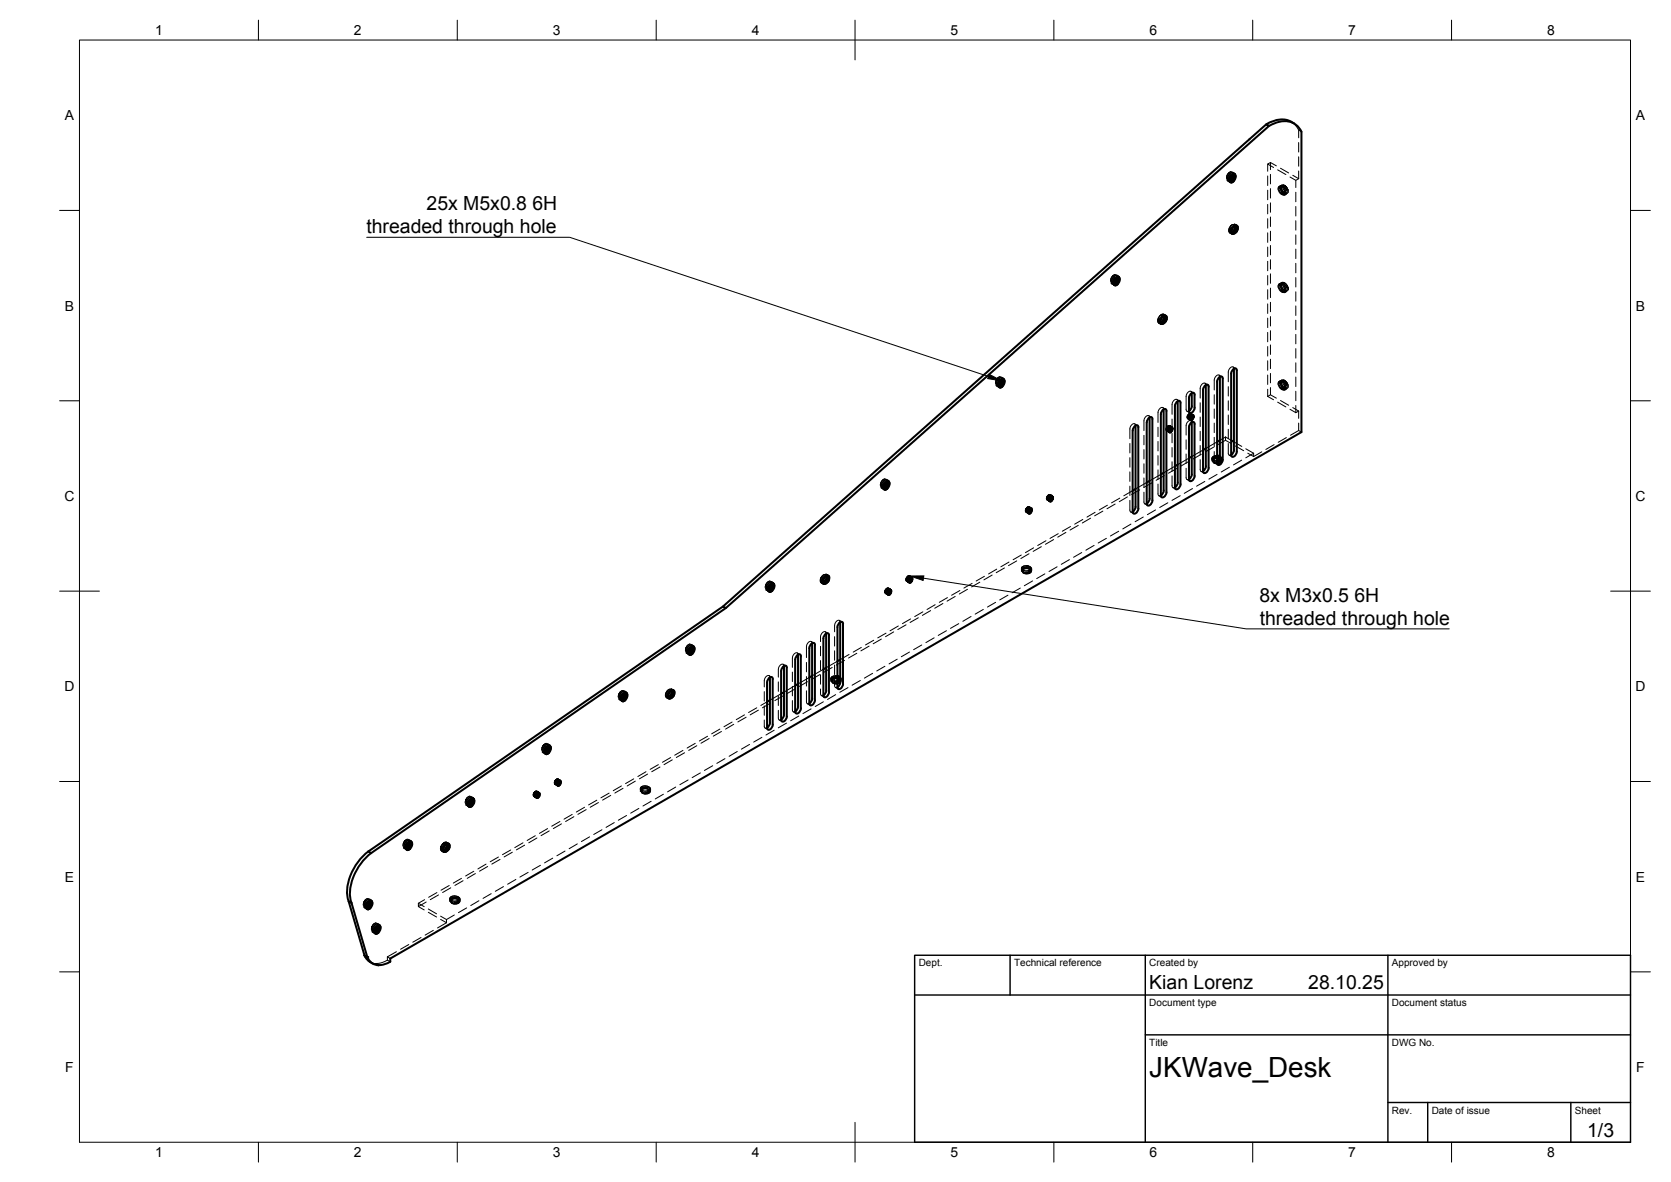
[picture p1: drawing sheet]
<svg xmlns="http://www.w3.org/2000/svg" width="420mm" height="297mm" viewBox="0 0 420 297" stroke-linecap="round" stroke-linejoin="round" font-family="sans-serif">
<defs><g id="words">
<text font-size="7" x="289" y="270.6">JKWave_Desk</text>
<g font-size="4.9">
<text x="107.3" y="52.8">25x M5x0.8 6H</text>
<text x="92.1" y="58.6">threaded through hole</text>
<text x="316.7" y="151.2">8x M3x0.5 6H</text>
<text x="316.8" y="157">threaded through hole</text>
<text x="289" y="248.5">Kian Lorenz</text>
<text x="329" y="248.5">28.10.25</text>
<text x="399.1" y="285.7">1/3</text>
</g>
<g font-size="3.5">
<text x="39" y="8.8">1</text>
<text x="89" y="8.8">2</text>
<text x="139" y="8.8">3</text>
<text x="189" y="8.8">4</text>
<text x="239" y="8.8">5</text>
<text x="289" y="8.8">6</text>
<text x="339" y="8.8">7</text>
<text x="389" y="8.8">8</text>
<text x="16.3" y="30.2">A</text>
<text x="411.3" y="30.2">A</text>
<text x="16.3" y="78">B</text>
<text x="411.3" y="78">B</text>
<text x="16.2" y="125.9">C</text>
<text x="411.2" y="125.9">C</text>
<text x="16.2" y="173.7">D</text>
<text x="411.2" y="173.7">D</text>
<text x="16.3" y="221.6">E</text>
<text x="411.3" y="221.6">E</text>
<text x="16.4" y="269.4">F</text>
<text x="411.4" y="269.4">F</text>
<text x="39" y="290.8">1</text>
<text x="89" y="290.8">2</text>
<text x="139" y="290.8">3</text>
<text x="189" y="290.8">4</text>
<text x="239" y="290.8">5</text>
<text x="289" y="290.8">6</text>
<text x="339" y="290.8">7</text>
<text x="389" y="290.8">8</text>
</g>
<g font-size="2.5">
<text x="231" y="242.9">Dept.</text>
<text x="255" y="242.9">Technical reference</text>
<text x="289" y="242.9">Created by</text>
<text x="350" y="242.9">Approved by</text>
<text x="289" y="252.8">Document type</text>
<text x="350" y="252.8">Document status</text>
<text x="289" y="262.9">Title</text>
<text x="350" y="262.9">DWG No.</text>
<text x="350" y="279.9">Rev.</text>
<text x="360" y="279.9">Date of issue</text>
<text x="396" y="279.9">Sheet</text>
</g>
</g></defs>
<!-- layer: Hidden -->
<g fill="none" stroke="#000" stroke-width=".25">
<path d="M324.7 30.6l.8 .7 1 1.4 .7 .4M326.5 32.7v1.9M326.5 35.8v2.4M326.5 39.4v2.4M308.6 45.2h.5M308.7 45.5h.1M308.7 45.2h.1M308.8 44.1l-.1 .9 .4 .4M308.9 45.3l.1 .1M308.9 45.6h.1M309 43.4l-.6 1 .2 .8M309 43.4l-.5 .8"/>
<path d="M309.1 44.4l-.2 .6 .3 .5M309.2 57.2l-.2 1 .5 .3M309.2 45.5v.1M309.2 45.8h.1M309.2 58.3l.5 .1M309.3 57.2l.4-.6 .6-.1a1.17 1.17 0 0 0-1.1 .6 1.17 1.17 0 0 0 0 1.2l.5 .1M309.3 44.1l-.3 .8v.5l.2 .4 .5 .1M309.3 58.3l.1 .1M309.3 58.6h.1M309.4 43.2l.5 .1 .1 .3-.2 .9M309.4 43.2l-.5 .4-.5 1.1M309.4 43.9l-.4 .6-.1 .8 .2 .4 .4 .2"/>
<path d="M309.4 43.2l-.4 .2M309.4 57.4l-.1 .8 .5 .4M309.5 58.3l.3 .3M309.5 43.4l-.7 1-.1 .8 .1 .3M309.6 58.5v.1M309.6 58.8h.1M309.6 57.1l-.2 1.3 .3 .4h.5M309.7 57.1l-.3 .6v.7l.2 .4h.5M309.7 43.4l.3 .4M309.8 43.4l.1 .1M309.8 56.5l-.7 1v.7l.2 .4M309.9 43.5l.3 .3"/>
<path d="M309.9 44.9l-.7 .6-.7-.2M310 58.3l-.5 .2M310 43.8l-.1-.3-.3-.1-.6 .6M310.1 58.2l-.1 .1M310.1 43.6h.1M310.1 43.3v.1M310.2 45.1l-.6 .5-.6 .1M310.2 43.5l.4 .3v.4l-.7 1.2M310.2 56.9l.4-.3 .5 .1 .2 .4-.1 .5M310.2 43.5l-.2-.2-.6 .2-.5 .5-.2 .6M310.2 56.6l.4 .2M310.3 43.8l-.4-.2-.5 .4-.4 .9 .1 .6-.3-.4"/>
<path d="M310.3 57.9l-.3 .4M310.3 56.5h.1M310.3 43.8l-.4 1.1-.9 .7M310.3 56.5l.2 .3M310.3 56.3l.4 .4-.1 .7M310.4 43.8h.1M310.4 43.5h.1M310.4 43.8h-.5l-.5 .7M310.5 43.6l.1 .3-.1 .7M310.5 56.6h.1M310.5 56.3h.1M310.7 56.8l-.4-.2-.7 .6"/>
<path d="M310.7 56.6h.3l.3 .3-.3 1.1M310.7 56.7l-.4 1.2-.8 .6M310.8 56.5h.1M310.8 56.8h-.5l-.4 .4-.3 .8 .3 .7h-.3l-.4-.2-.2-.5 .4-1.1M310.9 57.6l.1-.8-.4-.4 .4 .4v.4l-.7 1.2M311 56.6l.1 .1M318.7 41.2v1.8M318.7 44.2v2.4M318.7 47.8v2.4M318.7 51.4v2.3M318.7 55v2.3M318.7 58.5v2.4"/>
<path d="M319.4 40.8l-.7 .4 1.5 .9M319.4 40.8l1.5 .9M319.4 40.8v1.8M319.4 43.8v2.4M319.4 47.4v2.4M319.4 51v2.3M319.4 54.5v2.4M319.4 58.1v2.4M321.2 42.7l2.1 1.2M321.4 47.2l.3-.3h.4l.7 .7M321.4 47.2l.2-.3 .4-.1 .9 .6M321.4 47.2v.5"/>
<path d="M321.7 47.3l.2-.6 .4-.1 .6 .2 .4 .6M321.7 46.8h.1M321.7 47.4l.2-.4 .6-.1 .4 .4 .4 .6M321.8 47.9l.4 .8 .6 .3 .4-.1 .1-.4M321.8 46.8l.3-.2 .6 .2 .8 1.1M321.9 47.3l.2-.4 .5-.1 .6 .4 .3 .6M321.9 47.1l.4 1.1 .5 .6 .4 .1M321.9 46.7h.1M322 46.9l-.3 .4v.5l.3 .7 .5 .4M322 42.3l2 1.2M322 47.6l.5 .8 .4 .4h.4l.3-.3M322.2 46.5h.5l.5 .2 .7 1.1-.7-1-.7-.2"/>
<path d="M322.3 46.8h-.1M322.4 46.7l-.4 .4v.5l.3 .7 .5 .4M322.5 46.6v.1M322.6 47l-.6-.2-.4 .1-.2 .8 .5 1 .6 .3 .3-.1M322.7 46.5l.9 .8 .3 1M322.8 47.6l.3 .7-.1 .5-.4 .1-.5-.4M322.8 47.6a.97 .97 0 0 1 0 1.3M322.9 48.8l-.1 .1M322.9 47.4l.4 .7-.1 .5-.3 .2-.6-.4M323.1 49h.1M323.2 48.7h-.1M323.3 48v.7l-.3 .3-.5-.1-.5-.5"/>
<path d="M323.3 47.3l.3 .6v.5l-.4 .1-.6-.4M323.4 48.8h.1M323.4 48.5v.1M323.9 48.3l-.4 .3-.5-.1a1.51 1.51 0 0 1-.6-1.8l-.2 .8 .3 .6 .5 .5M323.9 47.8v.5M324.4 44.5l1.4 .8 .7-.4M325.1 44.1l1.4 .8M325.8 45.3v1.8M325.8 48.3v2.4M325.8 51.9v2.4M325.8 55.5v2.3M325.8 59v2.4"/>
<path d="M326.5 43v1.9M279.5 71l.5 .1zM279.5 71.3h.1M279.5 71.1h.1M279.6 71l.4 .3M279.7 69.9l-.2 1 .5 .4M279.7 71.2l.1 .1M279.8 71.5h.1M279.8 69.3l-.5 1v.5l.2 .2M279.8 69.3l-.5 .7M279.9 70.2l-.1 .7 .3 .5M280 71.4h.1"/>
<path d="M280.1 71.7h.1M280.1 70l-.3 .7v.6l.3 .4h.4M280.3 69l.3 .1 .3 .3-.3 1M280.3 69l-.6 .4-.5 1.2M280.3 69.7l-.4 .7-.1 .7 .1 .4 .5 .2M280.3 69l-.5 .3M280.3 69.3l-.7 1 .1 1.1M280.6 69.2l.2 .5M280.6 69.3h.1M280.7 69.4l.4 .2M280.8 70.8l-.8 .6-.6-.2M280.9 69.6l-.4-.3-.7 .6"/>
<path d="M280.9 69.5h.1M280.9 69.2h.1M281 71l-.6 .5h-.5M281.1 69.3l.2 .2 .2 .5-.2 .6-.5 .7M281.1 69.4l-.3-.3-.5 .2-.5 .5-.3 .7M281.1 69.6l-.4-.1-.6 .5-.3 .7 .2 .6M281.2 69.7l-.4 1-.3 .4-.7 .3M281.2 69.6h.1M281.2 69.3v.1M281.3 69.6l-.6 .1-.5 .6M281.3 69.4l.2 .4-.2 .6M291.8 79.3l.4-.4 .5 .1 .1 .3-.1 .8"/>
<path d="M291.8 79.3l.7-.4 .4 .5-.3 .9-.8 .8-.4 .1-.3-.3 .2-1.1M292.4 79.6l.5-.3h.3l.2 .4-.1 .5M292.4 79.1h.1M292.4 79.2l.4 .2M292.5 79.1l.2 .3M292.6 79.2l.1 .1M292.6 79h.1M292.8 79.4l-.2-.2-.4 .1-.5 .7-.2 .8 .4 .4-.4-.3 .1-.9M292.8 79.3h.4l.2 .4-.1 .8-.4 .5-.5 .5h-.5l-.4-.4v-.6v.4l.2 .5 .4 .1 .9-.6M292.9 79.4h.1M292.9 79.1h.1M292.9 79.4l-.5 .1-.5 .5-.2 .8 .3 .5"/>
<path d="M293.2 79.3h.1M318.7 62.1v2.4M318.7 65.7v2.3M318.7 69.2v2.4M318.7 72.8v2.4M318.7 76.4v2.4M318.7 80v2.3M319.4 61.7v2.4M319.4 65.3v2.3M319.4 68.8v2.4M319.4 72.4v2.4M319.4 76v2.3"/>
<path d="M319.4 79.6v2.3M321.4 72.2l.2-.8 .4-.1 .6 .3 .6 .8 .1 .5-.2 .3-.3 .1-.5-.4M321.4 72.2l.5 1 .5 .2h.4M321.4 71.7l.5-.3 .9 .7M321.7 71.8l.2-.6 .4-.1 .6 .3 .4 .5M321.7 71.3h.1M321.7 71.8l.3-.4h.3l.6 .3 .4 .8M321.8 72.4l.3 .6 .6 .5 .5-.1 .1-.4M321.8 71.3l.4-.2 .6 .2 .7 1.1M321.9 71.8l.2-.5h.5l.6 .4 .3 .6M321.9 71.6l.4 1.1 .4 .5 .5 .2M322 71.4l-.3 .4v.5l.4 .8 .4 .3"/>
<path d="M322 71.2h-.1M322 72.1l.8 1.1 .5 .1 .3-.3M322.2 71l.4-.1 .6 .3 .7 1.1M322.3 71.3h-.1M322.4 71.2l-.4 .4v.5l.3 .7 .5 .4M322.5 71.1h.1M322.5 71.1l.7 .2 .7 1M322.5 71.1l-.3 .3v.7l.3 .5 .5 .5M322.5 71.1a1.33 1.33 0 0 0 .4 1.8l.7 .2 .3-.3M322.6 71.5l-.5-.2-.5 .1-.2 .3v.5M322.7 71l.9 .8 .3 1v-.5M322.8 72.1l.3 .7-.2 .5-.3 .1-.5-.5"/>
<path d="M322.8 72.1a.99 .99 0 0 1 0 1.3M322.9 73.3l-.1 .1M323.1 73.5h.1M323.2 73.2h-.1M323.3 72.5v.8l-.3 .2-.5-.1-.5-.5M323.3 71.8l.3 .5v.6l-.5 .1-.5-.4M323.4 73.3h.1M323.4 73v.1M325.8 62.6v2.4M325.8 66.2v2.4M325.8 69.8v2.3M325.8 73.3v2.4"/>
<path d="M325.8 76.9v2.4M250.5 96.7h.5M250.5 96.7l.5 .1M250.6 97h.1M250.6 96.8h.1M250.7 95.6l-.2 .9 .2 .3 .3 .1M250.8 96.9h.1M250.8 97.2h.1M250.9 95l-.6 1 .2 .7M250.9 95l-.5 .7M251 95.9l-.2 .7 .3 .5M251.1 97l.1 .1"/>
<path d="M251.1 97.3h.1M251.2 95.6l-.3 1.3 .2 .4 .5 .1M251.2 96l.5-.6 .6-.1-.5 1.3-.9 .5M251.4 94.7l.3 .1 .2 .2-.2 1.1M251.4 94.7l-.7 .5-.4 1M251.4 95.4l-.5 .7-.1 .8 .3 .4 .3 .1M251.4 94.7l-.5 .3M251.4 95l-.7 .8-.1 .8 .1 .5M251.6 94.9l.3 .4M251.7 95h.1M251.8 95.1l.3 .2M251.8 96.5l-.7 .5-.7-.1"/>
<path d="M252 95.3l-.2-.3h-.2l-.7 .5M252 95.1l.1 .1M252 94.9h.1M252.1 96.6l-.4 .5-.7 .1M252.1 95l.4 .3v.5l-.3 .7-.4 .5M252.2 95l-.3-.2-.5 .2-.6 .7-.2 .5M252.2 95.3l-.5-.1-.5 .5-.3 .6 .1 .7-.3-.3M252.3 95h.1M252.4 95.1l.1 .3-.1 .7M291.2 80.3l.1 .9M291.2 80.3l.2 .9M291.4 81h.1"/>
<path d="M291.5 81.3h.1M291.7 81.1l.1 .1M291.8 81.4h.1M291.8 81l-.5-.1-.1-.7a1.18 1.18 0 0 1 1.3-1.1l-.7 .2-.5 .7 .1 .9 .4 .2M292 81.3l.1 .1M292.1 80.9l-.5 .3M292.2 80.8l-.1 .1M292.4 80.6l-.3 .3M292.7 80.7l-.7 .6-.7-.1M293 80.2v-1h-.7l-.2 .2 .6-.3 .3 .1v1l-.8 1-.5 .2-.3-.2M299.4 98.3l.8 .4M299.7 98.8a.57 .57 0 0 0-.6-.5 .57 .57 0 0 0-.6 .5l-.3 .8v3.3a.44 .44 0 0 0 .2 .4 .44 .44 0 0 0 .6 0"/>
<path d="M303 96.3l.7 .4M303.2 96.8a.52 .52 0 0 0-.4-.6 .52 .52 0 0 0-.6 .4l-.4 1v2.4M305.3 99.2v2.4M306.5 94.3l.7 .4M306.7 94.7a.56 .56 0 0 0-.5-.5 .56 .56 0 0 0-.6 .5l-.3 .8v2.5M308.8 97.2v2.3M310 92.2l.8 .4M310.3 92.7a.52 .52 0 0 0-.5-.6 .52 .52 0 0 0-.6 .4l-.4 1v2.5M318.7 83.5v2.4M318.7 87.1v2.4M318.7 90.7v2.4M318.7 94.2v2.4"/>
<path d="M318.7 97.8v1.8M318.7 99.6l1.5 .9M319.4 97.4v1.8l1.5 .9M319.4 83.1v2.4M319.4 86.7v2.4M319.4 90.3v2.3M319.4 93.8v2.4M319.4 99.2l-.7 .4M321.4 96.2l.2-.4h.5l.9 .7 .3 .7-.1 .4-.4 .2-.5-.4M321.5 96l.4-.1 .4 .2a1.46 1.46 0 0 1 .5 1.8h-.6l-.5-.6-.3-.8zM321.7 96.3l.1-.5 .5-.2 .6 .2 .4 .6M321.7 95.8h.1"/>
<path d="M321.7 96.3l.2-.3 .5-.1 .6 .4 .3 .7M321.8 96.9l.4 .7 .5 .4h.4l.2-.5M321.8 95.8l.3-.2 .6 .2 .5 .4 .3 .7M321.9 96.3l.3-.5h.4l.6 .5 .3 .5M321.9 96l-.2 .3v.5l.2 .6 .6 .5M321.9 96.1l.4 1.1 .4 .5 .5 .2M322 95.9l-.1 .1M322 95.7h-.1M322 96.6l.4 .7 .4 .4 .5 .1 .3-.3M322.2 95.5l.5-.1 .4 .3 .8 1.1M322.3 95.8h-.1M322.3 95.8a1.08 1.08 0 0 1 1.5 .9l.1 .6-.2 .3-.7-.1a1.68 1.68 0 0 1-.7-1.7z"/>
<path d="M322.4 95.7l-.4 .4v.5l.3 .7 .5 .3M322.5 95.6h.1M322.5 95.6l-.3 .3v.6l.4 .7 .4 .4M322.6 96l-.5-.2h-.5l-.2 .3v.6M322.7 95.5l.9 .7 .3 1.1M322.8 96.6l.3 .6-.1 .6h-.5l-.4-.3M322.9 97.8l-.1 .1M323.1 98h.1M323.2 97.7h-.1M323.3 97v.8l-.3 .2-.6-.2-.4-.4M323.3 96.3l.3 .7-.1 .5h-.4l-.5-.4M323.4 97.8h.1"/>
<path d="M323.4 97.5v.1M325.8 80.5v2.4M325.8 84v2.4M325.8 87.6v2.4M325.8 91.2v2.4M325.8 94.7v2.4M325.8 98.3v2.4M284.1 111.4v2.4M284.1 115v2.4M284.1 118.6v2.4M285.3 106.5l.7 .4M285.5 107a.57 .57 0 0 0-.6-.6 .57 .57 0 0 0-.5 .6l-.3 .8v2.4"/>
<path d="M287.6 109.4v2.4M287.6 113v2.3M287.6 116.6v2.3M288.8 104.5l.8 .4M289.1 104.9a.57 .57 0 0 0-.6-.5 .57 .57 0 0 0-.6 .5l-.3 .8v2.5M291.2 107.4v2.3M291.2 110.9v2.4M291.2 114.5v2.4M291.2 118.1v2.4M291.9 119.2l-2.8 1.6M292.4 102.4l.7 .4M292.6 102.9a.57 .57 0 0 0-.6-.5 .57 .57 0 0 0-.6 .5l-.2 .8v2.5"/>
<path d="M292.8 119.5l-2.1 1.2M293.3 107.4l-.1 .7 .4 .2 .5-.5 .1-.7-.4-.1-.5 .5v.6l.3 .3 .7-.5 .1-.7-.4-.2-.4 .5-.2 .6 .4 .4 .6-.5 .1-.8-.5 .1-.4 .6v.5l.4 .2 .5-.3 .2-.9-.3-.2-.6 .7v.5l.4 .3M293.4 108.1v.1M293.4 108.3h.1M293.5 108.3h.1M293.6 108.4h.1M293.7 108.4h.1M293.8 108.5h.1M293.8 108.1l-.3 .2M293.9 108.4v-.7l.6-.4h-.3l-.3 .3-.1 .6 .1 .3M293.9 108.5h.1M293.9 108.6l.1 .1"/>
<path d="M294 107h.1M294 107.9l-.2 .2 .3-.7v-.3l-.3-.1-.4 .3-.1 .6 .2 .3 .4-.2M294 107l-.4 .1-.3 .3-.1 .5 .2 .3M294 107.9l-.6 .3M294.1 107.1h.1M294.1 106.9v.1M294.2 108l-.6 .4-.3-.2v-.6l.5-.6h.4v.6l-.1 .1v-.6l-.3 .1-.4 .8 .1 .3 .4-.1M294.2 107.6v-.4l-.2-.1-.5 .5v.5l.4 .2M294.3 107h.1M294.3 107.2h.1M294.3 107.7l.1-.5-.4-.2-.4 .5-.2 .7 .2 .2 .3 .1 .4-.4M294.4 107.4l-.3-.2-.4 .3-.1 .6 .3 .3"/>
<path d="M294.4 107.4l-.2-.2-.5 .4-.1 .5 .3 .3M294.4 107.2h.1M294.4 107.3h.1M294.5 107.8v-.6h-.4l-.4 .5-.1 .6 .4 .3 .5-.4M294.6 107.3h.1M294.7 107.4h-.3l-.4 .5M294.7 107.9l-.1-.6-.6 .2-.2 .8 .3 .4M294.7 119.6v2.5a.44 .44 0 0 0 .2 .4 .44 .44 0 0 0 .5 0M294.7 105.3v2.4M294.7 108.9v2.4M294.7 112.5v2.3M294.7 116v2.4"/>
<path d="M295.4 117.2l-2.8 1.6M295.9 117.7l-2.1 1.2M295.9 100.4l.7 .4M296.1 100.8a.57 .57 0 0 0-.5-.5 .57 .57 0 0 0-.6 .5l-.3 .8v2.5M298.2 117.7v2.3a.44 .44 0 0 0 .2 .5 .44 .44 0 0 0 .6-.1M298.2 110.5v2.4M298.2 114.1v2.4M298.4 103.3l.7 .4M298.6 104.4l-.1 .6 .4 .2 .4-.4 .2-.8-.4-.1-.4 .5-.1 .6 .4 .3 .5-.4 .2-.8-.5-.1-.4 .7-.1 .5 .4 .2 .7-.5 .1-.7-.4-.1-.5 .6-.1 .6 .4 .2 .6-.5 .1-.7h-.5l-.4 .6v.6l.4 .1M298.7 105.1h.1M298.7 105.3h.1M298.9 105.2h.1"/>
<path d="M298.9 105.4h.1M299 115.1l-2.9 1.7M299 115.9l-2.1 1.2M299 105.3h.1M299.1 105.5h.1M299.1 105l-.3 .2M299.1 105.3l.2-.8 .5-.2h-.3l-.4 .4v.5l.2 .2M299.2 105l-.4 .1-.2-.2 .1-.6 .4-.3 .3 .1v.4l-.3 .5 .2-.2-.6 .3M299.2 105.6h.1M299.3 104h.1M299.3 104h-.4l-.3 .4-.1 .5 .2 .2M299.4 103.9h.1"/>
<path d="M299.4 104v.1M299.4 104.6l.1-.6-.4-.1-.4 .4-.2 .7 .5 .3 .5-.3M299.4 104.6l.1-.4-.2-.2-.5 .5-.1 .6 .5 .1M299.4 105.7l.8 .4M299.5 104.5l-.1-.4h-.3l-.3 .4v.6l.4 .1M299.6 104.1v.1M299.6 104h.1M299.6 104.7l.1-.6-.4-.1-.3 .2-.3 .7v.3l.3 .2 .6-.3M299.7 106.2a.57 .57 0 0 0-.6-.6 .57 .57 0 0 0-.6 .6l-.3 .8v2.3M299.7 104.4l-.3-.3-.4 .4-.1 .5 .3 .3M299.7 104.4l-.2-.3-.4 .4-.2 .5 .2 .3M299.7 104.3h.1"/>
<path d="M299.7 104.1h.1M299.8 104.8v-.6l-.3-.1-.4 .3-.2 .6 .1 .4 .2 .1 .6-.4M299.9 104.2h.1M299.9 104.4h.1M300 104.4h-.4l-.3 .4M300 104.9l.1-.5-.2-.2-.6 .3-.2 .8 .3 .3M301.8 115.5v2.5a.44 .44 0 0 0 .2 .4 .44 .44 0 0 0 .5 0M301.8 101.2v2.4M301.8 104.8v2.4M301.8 108.4v2.4M301.8 112v2.3M302 118.5l.7 .4"/>
<path d="M302 114.2l-2 1.1M302.5 113.1l-2.8 1.6M304.7 115.2h.1M305 115.9l.3 .4 .9 .1M305 115.3v.1l1.1-.2 1 .4-.4-.3M305 115.6v.1M305 115.9v.1M305 115.5l1-.3-.9 .2-.4 .4M305.1 115.2l.3-.3h.6l-1 .2-.3 .4M305.1 112.4l-2 1.2M305.3 113.5v2.5a.44 .44 0 0 0 .2 .4 .44 .44 0 0 0 .5 0M305.3 102.8v2.3"/>
<path d="M305.3 106.3v2.4M305.3 109.9v2.4M305.4 115.8h.6M305.5 116.4l.7 .4M305.9 114.5h.1M305.9 114.5l-.7 .1-.4 .4v.4l.6 .4M305.9 114.5l-.9 .3-.2 .3 .1 .4M306 115.1l-.6 .1-.4 .3 .1 .4 .7 .2M306 114.8l-.6 .1-.4 .3 .3 .5 .7 .1M306 115.2l-.8 .3-.2 .4M306 114.5l-.7 .1-.5 .4v.4l.6 .4M306 119.2l-2 1.2"/>
<path d="M306 111l-2.8 1.7M306.2 115.2l.5 .1M306.5 115.3h.2M306.6 114.9h-1.4l-.4 .3v.5M306.7 115.3l.4 .4M306.7 115.4l.4 .5-.4 .5a1.27 1.27 0 0 1-1.7-.5M306.7 115l.4 .3-.2 .5M306.7 114.7l.4 .5M306.7 114.7l.4 .4-.2 .5-.6 .3h-.6M306.7 115l.4 .4-.2 .5-.4 .3h-.8M307 114.8l.3 .4-.2 .5-.4 .3-.8 .1M307.1 115.2l-.5 .5"/>
<path d="M307.1 115.1v.1M307.1 115.5h.1M307.1 115.8v.1M307.1 115.6l.2 .3-.3 .4-.9 .3M307.2 115.4l.1 .5-.3 .3-.7 .3h-.7M307.2 115l.1 .5-.3 .4-.6 .2h-.8M307.3 115.8l-.3 .3-.5 .3-1.3-.1M307.3 115.3h.1M307.3 115.6v.1M308.1 110.6l1.5 .9M308.1 109.8v.8M308.1 109.8l1.5 .8"/>
<path d="M308.1 109.8l-1.4 .8M308.1 110.6l-1.9 1.2M308.8 111.4v2.5a.44 .44 0 0 0 .3 .5 .44 .44 0 0 0 .5-.1M308.8 100.7v2.4M308.8 104.3v2.4M308.8 107.9v2.3M309.1 114.4l.7 .4M309.1 117.4l-2 1.2M310.3 111l1.9 1.2M310.6 112.1l2.1 1.2M312.2 115.6l-2 1.2M313.2 112.8l2 1.1"/>
<path d="M313.7 113.9l1.5 .8M315.2 113.9v.8M315.2 113.9l-2 1.1M317.3 113.5l-2.1 1.2M320.4 111.7l-2.1 1.3M321.2 101.1l2.1 1.2M322 100.7l2 1.1M323.4 110l-2 1.2M324.4 102.9l1.4 .8M325.1 102.4l1.4 .9M325.8 101.9v1.8M326.5 108.2l-2 1.2"/>
<path d="M326.5 108.2l.7 .4M326.5 103.3v1.8M326.5 106.3v1.9M326.5 103.3l-.7 .4M221.6 122.4h.5M221.6 122.4l.5 .1M221.6 122.4h.1M221.6 122.7h.1M221.8 121.3l-.2 .9 .5 .4M221.8 122.5l.1 .1M221.9 122.8v.1M221.9 120.6l-.5 1v.6l.2 .2"/>
<path d="M221.9 120.6l-.5 .8M222 121.6l-.1 .7 .3 .4M222.1 122.7l.1 .1M222.2 123h.1M222.2 121.3l-.2 .7v.7l.2 .3 .5 .1M222.4 120.4l.5 .3-.2 1M222.4 120.4l-.6 .4-.4 1.1M222.4 120.4l-.5 .2M222.4 121.1l-.4 .6-.1 .7 .1 .4 .5 .3M222.4 120.7l-.7 1-.1 .7 .2 .3M222.7 120.6l.2 .4M222.8 120.6v.1"/>
<path d="M222.8 120.8l.4 .2M222.9 122.1l-.8 .6-.6-.2M223 121l-.2-.3-.2-.1-.7 .6M223.1 120.8h.1M223.1 120.5v.1M223.1 122.3l-.4 .4-.7 .2M223.2 120.7l.3 .2 .1 .6-.7 1.1M223.2 120.7l-.3-.2-.5 .2-.8 1.1M223.2 121l-.4-.2-.6 .5-.2 .7 .1 .6-.4-.3M223.3 121l-.4 1.2-.9 .6M223.3 120.7h.1M223.4 121l-.6 .1-.5 .6"/>
<path d="M223.4 120.8l.2 .3-.2 .7M256.8 139.5l-2.1 1.2M258 127.9l-.2 .5 .4 .3M258 128.6h.1M258 128.7l.1 .1M258.2 128.8h.1M258.4 128.8h.1M258.4 129h.1M258.4 128.5l-.3 .2 .6-.4 .2-.7-.2-.3-.4 .2-.4 .8 .2 .5 .6-.2 .4-.9-.4-.2-.4 .3-.2 .8 .2 .3 .7-.3 .2-.9-.2-.2-.6 .4-.2 .7 .3 .4 .7-.4 .2-.9h-.5l-.4 .6v.6l.3 .2M258.6 128.5l-.4 .1-.3-.2 .2-.7 .5-.2-.1-.1-.6 .5v.5l.2 .2M258.6 129.1h.1M258.6 127.5h.1"/>
<path d="M258.6 127.5l.2 .4-.4 .6 .2-.2-.5 .3M258.7 127.4h.1M258.7 139.2l-2 1.2M258.7 127.5l.1 .1M258.9 128l-.1-.4-.4 .1-.3 .7 .1 .3h.3l-.4-.1-.1-.4 .3-.6 .5-.1v.6v-.1v-.6l-.3-.1-.4 .3-.2 .6v.4l.2 .2 .7-.4M258.9 127.6h.1M258.9 127.5h.1M259 128.1v-.5l-.3-.1-.5 .3-.2 .6 .3 .5 .7-.4M259.1 127.7h.1M259.1 127.6h.1M259.1 128.2l.1-.5-.4-.1-.4 .4-.2 .6 .3 .4 .6-.4M259.2 127.8l-.3-.1-.4 .4-.1 .6 .2 .2"/>
<path d="M259.2 127.8l-.3-.1-.3 .3-.1 .8-.2-.3 .1-.6 .4-.3 .3 .2-.3-.2-.3 .2-.3 .7 .3 .3M259.3 127.7h.1M259.3 127.8v.1M259.3 127.9h-.3l-.3 .4M259.3 128.3v-.6h-.4l-.3 .3-.2 .8 .4 .3M259.9 137.7l-2.1 1.2M261.8 137.4l-2 1.2M263 135.9l-2.1 1.2M263.2 124.8l-.1 .6 .4 .2 .5-.4 .2-.8-.5-.1-.4 .6-.1 .6 .4 .2 .6-.4 .2-.7-.4-.2-.5 .5-.1 .6 .3 .3 .7-.4 .1-.8h-.5l-.4 .5v.7l.4 .1 .6-.5 .1-.7h-.5l-.5 .7 .1 .4 .4 .2M263.3 125.5h.1M263.4 125.7h.1M263.5 125.6h.1"/>
<path d="M263.5 125.8h.1M263.7 125.7h.1M263.7 125.9h.1M263.7 125.5l-.2 .1M263.8 125.6l-.2 .1M263.9 125.4l-.5 .2-.2-.3 .2-.6 .4-.3 .2 .1v.5l-.2 .4 .1-.1-.5 .2M263.9 126h.1M263.9 124.4h.1M263.9 124.4a.74 .74 0 0 0-.7 .9l.2 .2M264 124.5h.1M264 124.3h.1M264.1 125.4l-.5 .3-.4-.2 .1-.7 .5-.5 .4 .2-.1 .5v-.4l-.3-.2-.5 .8 .2 .4h.3"/>
<path d="M264.2 124.9l-.2-.4-.4 .2-.2 .4 .2 .6M264.2 124.4h.1M264.2 124.6h.1M264.3 125.1v-.6l-.4-.1-.4 .5-.1 .6 .4 .3 .5-.3M264.3 124.8l-.2-.3-.5 .5-.1 .5 .3 .2M264.4 124.8l-.3-.2-.4 .4-.1 .5 .2 .3M264.4 124.7h.1M264.4 124.5h.1M264.5 125.2v-.6l-.4-.1-.4 .3-.2 .8 .4 .3 .6-.3M264.5 124.8l-.3-.2-.3 .3-.2 .5 .1 .4M264.5 124.8l-.3-.1-.2 .2-.3 .5 .1 .4M264.6 124.6h.1"/>
<path d="M264.6 125.3l.1-.4-.2-.3-.6 .4-.2 .8 .4 .2M264.6 124.8h-.4l-.2 .4M264.9 135.6l-2 1.2M266.1 134.1l-2.1 1.2M268 133.8l-2 1.2M269.2 132.3l-2.1 1.2M271.1 132l-2.1 1.2M272 138.9l-2.1 1.1M272.3 130.5l-2.1 1.2M274.2 130.2l-2.1 1.2M275.1 137.1l-2.1 1.2M275.4 128.7l-2.1 1.2"/>
<path d="M277.3 128.4l-2.1 1.2M278.2 135.3l-2.1 1.2M278.4 127l-2 1.2M280.4 126.7l-2.1 1.2M281.3 133.5l-2.1 1.2M281.6 125.2l-2.1 1.2M283.5 124.9l-2.1 1.2M284.1 125.7v2.5a.43 .43 0 0 0 .2 .5 .43 .43 0 0 0 .5-.1M284.1 122.2v2.3M284.3 128.7l.7 .4M284.4 131.7l-2.1 1.2M284.8 123.3l-2.2 1.3"/>
<path d="M286.6 123.1l-2.1 1.2M287.5 129.9l-2.1 1.2M287.6 123.7v2.5a.43 .43 0 0 0 .2 .4 .43 .43 0 0 0 .5 0M287.6 120.1v2.4M287.8 126.6l.7 .4M288.3 121.2l-2.8 1.7M289.7 121.3l-2.1 1.2M290.6 128.2l-2.1 1.1M291.2 121.7v2.4a.44 .44 0 0 0 .2 .5 .44 .44 0 0 0 .5-.1M291.4 124.6l.7 .4M293.6 126.4l-2 1.1M294.9 122.5l.7 .4"/>
<path d="M296.8 124.6l-2.1 1.2M298.4 120.5l.7 .4M299.8 122.8l-2 1.2M302.9 121l-2 1.2M192.7 148.1h.4M192.7 148.3v.1M192.7 148.1h.1M192.8 147l-.1 .9 .4 .4M192.9 148.2l.1 .1M193 148.5h.1M193 146.3l-.6 1 .3 .8M193 146.3l-.5 .8"/>
<path d="M193.1 147.2l-.2 .7 .3 .5M193.2 148.4h.1M193.3 148.7h.1M193.3 147l-.3 .8v.5l.3 .4h.4M193.4 147.4l.4-.6 .6-.2-.4 1.2-1 .6M193.5 146l.3 .1 .2 .3-.2 1M193.5 146l-.7 .5-.4 1.1M193.5 146.7l-.5 .8v.7l.3 .5h.2M193.5 146l-.5 .3M193.5 146.3l-.7 1v1.1M193.7 146.3l.3 .4M193.8 146.3l.1 .1"/>
<path d="M193.9 146.4l.3 .2M193.9 147.8l-.7 .6-.7-.2M194.1 146.6l-.2-.2-.2-.1-.7 .6M194.1 146.2h.1M194.1 146.5h.1M194.2 148l-.7 .5-.4 .1M194.2 146.3l.4 .2v.5l-.2 .7-.5 .6M194.3 146.4l-.3-.2-.6 .1-.5 .6-.2 .6M194.3 146.6l-.4-.1-.6 .4-.3 .8 .1 .6-.3-.3M194.4 146.4h.1M194.5 146.5l.1 .3-.1 .7M206.4 145.1l-.2 1.1 .6 .3"/>
<path d="M206.4 145.1v1l.6 .2M206.5 146.2l.5 .2M206.6 146.3v.1M206.6 146.6h.1M206.7 145.3l-.1 .8 .5 .4M206.7 146.3l.4 .3M206.8 146.5h.1M206.9 146.8h.1M206.9 145.1l-.2 1.3 .2 .4h.6M206.9 145l-.2 .7-.1 .7 .3 .4h.5M207.1 144.4l-.7 1v.8l.1 .3M207.3 146.1v.1"/>
<path d="M207.5 144.9l.5-.3 .4 .1 .2 .3-.1 .5M207.5 144.5l.4 .2M207.5 158.8l.7 .4M207.6 145.9l-.3 .3M207.6 144.4h.1M207.6 144.4l-.6 .1-.5 .6M207.6 144.2l.4 .5-.1 .7M207.7 159.2a.57 .57 0 0 0-.5-.5 .57 .57 0 0 0-.6 .5l-.2 .5-.1 1.5M207.8 144.3h.1M207.8 144.6h.1M207.8 144.7l-.1-.2a.8 .8 0 0 0-1.3 .6M207.9 144.4l.3 .2 .1 .6-.7 1.2"/>
<path d="M207.9 144.4l.4 .4-.2 .8M208 144.6h.3l.2 .3-.2 1.1M208 144.7l-.5-.1-.6 .5M208 144.7l-.4 1.2-.8 .6 .5-.3M208 144.4l.1 .1M208 144.7l.1 .1M208.1 144.7l-.6 .1-.5 .6-.1 .9 .3 .4-.6-.1-.2-.4v-.6l.3-.7M208.3 144.6h.1M209.8 160v2.4M211.1 155.9l.7 .4M211.3 156.4a.55 .55 0 0 0-.6-.6 .55 .55 0 0 0-.5 .5l-.3 .7-.1 1.8M222.6 148.3l-.1 .6 .3 .2 .6-.5 .1-.7-.4-.1-.4 .4-.2 .8 .4 .2 .6-.4 .2-.8-.4-.1-.5 .4-.1 .7 .4 .3 .5-.3 .2-.9-.4-.1-.5 .6v.7l.5 .1 .5-.5 .1-.7-.3-.1-.4 .3-.2 .6 .1 .4"/>
<path d="M222.7 149h.1M222.7 149.2h.1M222.8 159.1l-2.1 1.2M222.8 149.1h.1M222.9 149.3h.1M223 149.2h.1M223.1 149.4h.1M223.1 148.9l-.3 .2M223.2 149.3v-.8l.3-.3h.3l-.1-.1-.4 .2-.2 .4 .1 .6M223.2 148.9l-.5 .1-.2-.4 .3-.5 .5-.2a.77 .77 0 0 0-.8 .9l.3 .2 .5-.3-.2 .2M223.2 149.4l.3 .1M223.2 149.4l.2 .1"/>
<path d="M223.2 149.5h.1M223.2 147.9h.1M223.3 147.9l.1 .4-.3 .6M223.4 147.9v.1M223.4 147.8h.1M223.4 148.8l-.5 .4-.4-.3 .1-.6 .6-.5 .3 .1-.1 .6 .1-.4-.3-.2-.5 .8 .1 .4h.4M223.5 148.4v-.4l-.2-.1-.5 .6v.5l.4 .1M223.6 147.9h.1M223.6 148v.1M223.6 148.5v-.6l-.5 .1-.4 .7 .1 .5M223.6 148.9l-.5 .4-.3-.1M223.7 148.3l-.3-.3-.4 .4-.1 .6 .3 .2"/>
<path d="M223.7 148.3l-.3-.3-.4 .4-.1 .6 .3 .3M223.7 148.1l.1 .1M223.7 148h.1M223.8 149l-.4 .4-.4-.1M223.8 148.6v-.6l-.6 .2-.3 .7 .1 .4M223.9 148.2l.1 .1M223.9 148.1h.1M223.9 148.3h-.3l-.3 .4M224 148.7v-.5l-.3-.2-.2 .2-.4 .6 .1 .6M224.7 158.8l-2 1.2M225.9 157.3l-2.1 1.2M227.8 157l-2.1 1.2"/>
<path d="M227.9 145.2l-.1 .6 .4 .2M228 145.9v.1M228 146.1h.1M228.2 146.2h.1M228.3 146.1h.1M228.3 146.3h.1M228.4 145.9l-.3 .1 .5-.3 .2-.8-.1-.2-.4 .1-.4 .6 .1 .7 .6-.2 .4-.6-.1-.5-.6 .2-.3 .7 .2 .5 .7-.2 .3-.8-.3-.3-.5 .3-.2 .6 .1 .5h.5l.4-.3 .1-.9h-.4l-.5 .6v.6l.4 .1M228.4 145.9l.2-.2-.6 .2M228.5 146h-.3l-.2-.4 .5-.7 .3 .1-.1 .4 .1-.5-.2-.2-.6 .4-.2 .5 .2 .5M228.5 146.2h.1M228.5 145.8l-.5 .2-.1-.3 .1-.5 .5-.4 .2 .3-.3 .8M228.5 146.4h.1"/>
<path d="M228.6 145.3l.3-.2 .3 .1-.3-.1-.3 .3-.2 .4 .1 .4-.2-.5zM228.6 144.8l-.4 .1-.3 .3-.1 .5 .2 .2M228.7 144.7h.1M228.7 144.9h.1M228.7 145.8l-.4 .3h-.3M228.8 145.3l-.1-.4-.5 .4-.2 .6 .5 .2M228.9 144.8h.1M228.9 145h.1M228.9 145.5l.1-.6-.4-.1-.4 .4-.2 .5v.4l.3 .1 .6-.3M229 145.2l-.1-.2h-.2l-.4 .3-.1 .6 .3 .3M229 155.5l-2.1 1.2M229 145.2l-.3-.2-.4 .4-.1 .5 .3 .3"/>
<path d="M229 144.9h.1M229 145.1h.1M229.1 145.6l.1-.6-.5-.1-.4 .4-.1 .7 .1 .3h.3l.5-.3M229.2 145.2h-.3l-.3 .4M229.2 145h.1M229.3 145.7v-.7l-.6 .2-.4 .9 .4 .3M230.9 155.2l-2.1 1.2M232.1 153.8l-2.1 1.1M234 153.4l-2.1 1.3M235.1 152l-2 1.2M237.1 151.7l-2.1 1.2M238 158.5l-2.1 1.2"/>
<path d="M238.2 150.2l-2 1.2M240.2 149.9l-2.1 1.2M241.1 156.7l-2.1 1.2M241.3 148.4l-2 1.2M243.3 148.1l-2.1 1.2M244.2 154.9l-2.1 1.2M244.4 146.6l-2 1.2M246.4 146.3l-2.1 1.2M247.2 153.1l-2 1.2M247.5 144.8l-2.1 1.2M249.5 144.5l-2.1 1.2M250.3 151.4l-2 1.2"/>
<path d="M250.6 143l-2 1.2M252.6 142.7l-2.1 1.2M253.4 149.6l-2 1.2M253.7 141.3l-2 1.1M255.7 141l-2.1 1.1M256.5 147.8l-2 1.2M256.8 142.8h.1M256.8 143.1v.1M256.8 143.5h.1M257 143.6l.2 .3 .6 .2 .8-.1 .4-.2M257 143.1v-.2l.3 .4 .5 .2h.6l.7-.4M257 143.3l.2 .4 .7 .2 .8-.1 .4-.3"/>
<path d="M257 143.6h.1M257 143.3v.1M257.5 142.3l-.7 .5 .1 .3 .5 .3h1.2l.4-.2 .2-.4M258 142.2l-.7 .1-.4 .4 .1 .4 .5 .3M258 142.2l-1 .3-.1 .3 .1 .4M258 142.4l.8 .2 .3 .3v.5l-.5 .3M258 142.8l.7 .1 .4 .5-.1 .5-.4 .3M258.1 142.5l-.8 .1-.4 .3v.5l.4 .3M258.6 142.6l-.8-.1-.5 .2-.3 .4 .4 .4M258.6 142.9l-.8-.1-.5 .1-.3 .4 .4 .4M258.6 142.3l.7 .4 .1 .4-.3 .4-.6 .3M258.7 142.6l-.8-.1-.7 .1-.4 .5 .1 .2"/>
<path d="M258.8 143l.4 .2-.9-.4-1.2 .3M259.1 142.5l.3 .4-.1 .4-.5 .4-.8 .1M259.2 142.8a.87 .87 0 0 0-1.2-.6l.6 .1 .5 .4v.5l-.5 .3M259.2 142.8v.1M259.2 143.1v.1M259.2 143.4v.1M259.2 143.2l.1 .5-.3 .4a1.52 1.52 0 0 1-2-.5l.6-.6h1.2l-1.3-.1-.6 .3-.1 .4M259.2 142.9l.2 .4-.3 .6-1.3 .3M259.4 143.4l-.2 .4-.7 .3-1.2-.1M259.4 143h.1M259.4 143.3h.1M259.6 146l-2 1.2"/>
<path d="M262.7 144.2l-2 1.2M265.8 142.4l-2 1.2M268.9 140.6l-2.1 1.2M155.6 174.6l.4-.8-.5 1.1 .2 .7M155.7 175.6h.5zM155.7 175.8v.1M155.7 175.6h.1M155.9 174.5l-.2 .9 .5 .4M156 175.7v.1M156 176h.1M156.1 174.7l-.1 .7 .3 .5M156.2 175.9h.1"/>
<path d="M156.3 176.2h.1M156.4 174.5l-.4 1.2 .3 .5h.4M156.5 173.5l-.5 .3M156.5 173.5l-.6 .6-.5 1M156.5 174.2l-.4 .8-.1 .7 .2 .4 .4 .1M156.5 173.5l.4 .1 .2 .3-.3 1M156.5 173.8l-.6 .9-.2 .8 .2 .4M156.8 173.8l.3 .4M156.9 173.8h.1M156.9 173.9l.4 .2M157 175.3l-.8 .6-.6-.2M157.1 174.2l-.1-.3-.3-.1-.7 .6"/>
<path d="M157.1 173.7h.1M157.1 174h.1M157.2 175.5l-.4 .4-.7 .2M157.3 173.8l.3 .3 .1 .5-.3 .7-.4 .5M157.3 173.9l-.3-.2-.5 .1-.6 .7-.2 .5M157.3 174.1l-.4-.1-.5 .5-.3 .7 .1 .6-.4-.3M157.4 174.2l-.5 1.2-.8 .5M157.4 173.9h.1M157.4 174.1l.1 .1M157.5 174.2h-.6l-.5 .7M157.5 174l.1 .2-.1 .8M167.5 173.9l-.2 1 .3 .4h.3"/>
<path d="M167.6 175.1l.5 .1M167.6 173.9l.6-.6h.5a1.13 1.13 0 0 0-1.2 .6 1.13 1.13 0 0 0 .2 1.2h.4M167.6 175.1l.1 .1M167.7 175.4h.1M167.7 173.7l-.3 .6v.7l.3 .4 .6 .1M167.8 174.2l-.1 .8 .4 .3M167.8 175.1l.4 .3M167.9 175.3h.1M168 175.6h.1M168 173.8l-.3 .8v.6l.3 .4h.5M168 173.9l-.3 .8v.5l.4 .4h.5M168.2 173.3l-.8 1.2 .2 .9"/>
<path d="M168.3 175l-.4 .3M168.4 174.9l-.1 .1M168.6 173.7l.4-.3h.4l.2 .4v.6M168.6 173.3l.4 .2M168.6 173.3h.1M168.7 174.7l-.4 .3M168.7 173.3l.2 .3M168.7 173.1l.4 .3-.2 .8M168.8 173.4h.1M168.8 173.1h.1M168.9 173.2l.3 .2 .2 .5-.7 1.3M169 173.2l.3 .4-.1 .8"/>
<path d="M169 173.5l-.4-.1-.6 .6M169 173.4h.4l.2 .3-.2 1.1M169.1 173.3h.1M169.2 173.6l-.6 .1-.5 .6-.1 .8 .3 .4M169.2 173.6l-.1-.1-.1 .7-.3 .6-.8 .5M169.4 173.4h.1M172.4 162.9l.5-.8-.5 1.1 .2 .7M172.6 163.9l.5 .1zM172.6 164.2h.1M172.6 163.9h.1M172.7 163.8l.4 .4M172.8 162.8l-.2 .9 .5 .4"/>
<path d="M172.8 164l.1 .1M172.9 164.3v.1M173 163.1l-.1 .7 .2 .4M173.2 164.5h.1M173.2 162.8l-.3 1.3 .3 .4 .4 .1M173.4 161.9l-.5 .2M173.4 161.9l-.7 .6-.4 .9M173.4 162.6l-.4 .8-.1 .6 .2 .5 .4 .1M173.4 161.9l.4 .1 .1 .2-.2 1M173.4 162.2l-.6 .8-.2 .8 .2 .4M173.7 162.1l.2 .4M173.8 162.1v.1"/>
<path d="M173.8 162.3l.4 .2M173.8 163.6l-.7 .6-.6-.2M174 162.5l-.1-.3-.3-.1-.7 .6M174 162l.1 .1M174 162.3l.1 .1M174.1 163.8l-.4 .4-.7 .2M174.2 162.2l.3 .2 .1 .5-.3 .7-.5 .5M174.2 162.2l-.3-.2-.5 .1-.4 .5-.4 .8M174.2 162.5l-.4-.2-.6 .6-.2 .6 .1 .7M174.3 162.5l-.5 1.3-.8 .5M174.3 162.5l-.5 .1-.5 .6M174.3 162.2h.1"/>
<path d="M174.4 162.3l.1 .3-.1 .7M187.2 179.6l-2.1 1.3M190.3 177.9l-2.1 1.2M190.7 178.5l-2.1 1.1M192.2 173.8v2.4M192.2 177.4v2.4M192.9 176.4l-1.6 .9M193.4 169.8l.7 .4M193.6 170.3a.57 .57 0 0 0-.6-.6 .57 .57 0 0 0-.6 .6l-.2 .8v1.5M193.8 176.7l-2.1 1.2M195.7 178.5v2a.43 .43 0 0 0 .2 .4 .43 .43 0 0 0 .5 0M195.7 171.4v2.3"/>
<path d="M195.7 174.9v2.4M196.4 174.3l-2.8 1.7M196.9 174.9l-2.1 1.2M196.9 166.9l.7 .5M197.1 167.4a.57 .57 0 0 0-.5-.5 .57 .57 0 0 0-.6 .5l-.3 .8v2M199.2 176.1v2.3a.43 .43 0 0 0 .2 .5 .43 .43 0 0 0 .5-.1M199.2 168.9v2.4M199.2 172.5v2.4M199.5 178.9l.7 .4M199.9 172.3l-2.8 1.6M200 173.1l-2.1 1.2M200.4 164.1l.7 .4"/>
<path d="M200.7 164.5a.57 .57 0 0 0-.6-.5 .57 .57 0 0 0-.6 .5l-.3 .8v2.4M200.9 179.9l-2.1 1.2M202.8 173.6v2.8a.44 .44 0 0 0 .2 .4 .44 .44 0 0 0 .5 0M202.8 166.5v2.3M202.8 170v2.4M203 176.8l.7 .4M203.1 171.3l-2.1 1.2M203.5 170.3l-2.8 1.6M203.9 178.1l-2 1.2M204 161.2l.7 .4M204.2 161.7a.57 .57 0 0 0-.6-.6 .57 .57 0 0 0-.5 .6l-.3 .8v2.8M206.1 169.5l-2 1.2"/>
<path d="M206.3 173.2v1.1a.44 .44 0 0 0 .2 .5 .44 .44 0 0 0 .5-.1M206.3 162.4v2.4M206.3 166v2.4M206.3 169.6v2.3M206.5 174.8l.7 .4M207 176.4l-2 1.2M207 168.2l-2.8 1.6M208.9 170.5h.1M208.9 170.8h.1M208.9 171.1v.1M209.1 171.2l.2 .4 .9 .2M209.1 171.2a1.16 1.16 0 0 0 1.1 .7 1.16 1.16 0 0 0 1.1-.7l-.2-.4 .1 .4"/>
<path d="M209.1 171.3h.1M209.1 170.6v.1M209.1 170.9v.1M209.3 167.7l-2.1 1.2M209.5 170.6l1.1-.1-1.1 .2-.4 .5M209.5 169.9l-.4 .2-.2 .5 .7 .5M209.8 170.7v1.6a.44 .44 0 0 0 .3 .5 .44 .44 0 0 0 .5-.1M209.8 163.5v2.4M209.8 167.1v2.4M210.1 172.7l.7 .5M210.1 169.8l-1 .3-.2 .4 .2 .3M210.1 169.8l-.7 .2-.4 .4 .1 .4 .5 .3h1h-.7"/>
<path d="M210.1 169.8l.5 .1M210.1 174.6l-2 1.2M210.2 170.2l-.7 .1-.5 .3v.5l.4 .3M210.6 170.5l-.7-.1-.6 .2-.2 .4 .4 .4M210.6 170.1h-.9l-.5 .3M210.6 170.2l-1.1 .1M210.6 166.2l-2.9 1.6M210.7 170.6h.1M210.7 169.9l.6 .4 .2 .5-.3 .4-.6 .2M210.8 170.3l-.8-.2-.7 .2-.3 .3v.4M210.8 170.6l-1.2-.1-.6 .4-.1 .3M210.8 170.6l.5 .3-.9-.4-1.2 .2"/>
<path d="M211.2 170.7v.4l-.4 .3-.6 .2-.7-.1M211.2 170.6v.5l-.5 .3M211.2 170.2l.3 .4-.2 .4-.6 .4-.7 .1M211.3 170.5l-.2 .4-.5 .3-1.1-.1M211.3 170.8v.1M211.3 171.1v.1M211.3 170.9l.1 .4-.1 .3-1 .3M211.3 170.6l.2 .5-.2 .3-.6 .4h-.8M211.5 171.1l-.3 .4-.5 .2-1.3-.1M211.5 170.7h.1M211.5 171h.1M212.3 166l-2 1.1"/>
<path d="M213.2 172.8l-2 1.2M213.5 164.5l-2.2 1.3M215.4 164.2l-2 1.2M216.3 171l-2.1 1.2M216.6 162.7l-2.1 1.2M218.5 162.4l-2 1.2M219.4 169.2l-2.1 1.2M219.7 160.9l-2.1 1.2M221.6 160.6l-2 1.2M222.5 167.4l-2 1.2M225.6 165.7l-2.1 1.1M228.7 163.9l-2.1 1.1"/>
<path d="M231.8 162.1l-2.1 1.2M234.9 160.3l-2.1 1.2M134.2 199.3l-.1 .6 .3 .2 .6-.5 .1-.7-.4-.1-.5 .6v.6l.4 .2 .6-.5 .1-.6-.4-.2-.4 .5-.2 .7 .4 .2 .6-.4 .1-.8h-.4l-.4 .5v.7l.4 .1 .6-.5v-.7l-.4-.1-.5 .8v.4l.4 .2M134.7 200l-.3 .1M134.8 199.9l-.5 .2-.1-.5 .2-.5 .5-.2a.77 .77 0 0 0-.8 .9l.3 .3 .5-.3-.2 .2M134.9 198.9h.1M134.9 198.9l.1 .5-.3 .6M135 199h.1M135 198.8h.1M135 199.9l-.4 .3-.5-.2 .1-.7 .6-.5 .3 .2-.1 .5 .1-.4-.3-.1-.5 .7 .1 .4h.4M135.1 199.4v-.3l-.2-.1-.5 .5v.5l.4 .1M135.2 198.9h.1"/>
<path d="M135.2 199.1h.1M135.2 199.6v-.7l-.5 .1-.4 .8 .2 .5M135.2 200l-.5 .3h-.2M135.3 199.3l-.3-.2-.5 .5v.5l.3 .1M135.3 199.3l-.3-.2-.4 .4-.1 .5 .3 .3M135.3 199.2h.1M135.3 199h.1M135.4 199.7v-.7l-.6 .2-.3 .7 .1 .5M135.4 199.3l-.2-.2-.4 .3-.2 .5 .2 .4M135.5 199.3l-.3-.1-.3 .2-.2 .4 .1 .5M135.5 199.1h.1M135.6 199.3h-.4l-.3 .4"/>
<path d="M135.6 199.8l-.1-.7-.6 .3-.3 .8 .4 .3M136.3 187.9l.5-.8-.6 .9v.6l.3 .3M136.5 188.9h.4zM136.5 189.1v.1M136.5 188.9h.1M136.6 187.7l-.1 .9 .1 .3 .3 .2M136.7 189h.1M136.8 189.3h.1M136.9 188l-.2 .8 .3 .4M137 189.2h.1M137.1 189.4v.1M137.1 187.8l-.3 1.2 .2 .4 .5 .1"/>
<path d="M137.3 186.8l-.5 .3M137.3 186.8l-.7 .6-.4 1M137.3 187.5l-.4 .6-.2 .8 .2 .4 .5 .2M137.3 186.8l.5 .3-.2 1.1M137.3 187.1l-.8 1.1 .2 1M137.5 187.1l.3 .4M137.6 187.1h.1M137.7 187.2l.3 .2M137.7 188.6l-.7 .6-.7-.2M137.9 187.4l-.1-.2-.3-.1-.7 .5M137.9 187h.1M137.9 187.2l.1 .1"/>
<path d="M138 188.8l-.5 .4-.6 .1M138 187.1l.4 .3v.6l-.7 1.1M138.1 187.2l-.3-.2-.6 .1-.7 1.2M138.1 187.4l-.4-.1-.5 .4-.4 .8 .1 .6-.3-.3M138.2 187.5l-.5 1.2-.9 .5M138.2 187.2h.1M138.2 187.4l-.6 .1-.4 .7M138.3 187.2l.1 .3-.1 .8M139.5 196.2l.3-.3 .4-.1-.4 .1-.3 .6 .2 .5 .4-.2M139.6 196.9v.1M139.6 197.1h.1M139.7 197l.1 .1"/>
<path d="M139.8 197.2h.1M139.9 197.2h.1M140 197.3h.1M140 196.9l.2-.2-.5 .3-.2-.1v-.6l-.1 .6 .4 .1 .5-.5 .1-.5-.2-.3-.4 .2-.4 .7 .2 .6 .6-.2 .4-.7-.2-.5-.6 .4-.2 .5 .2 .6 .7-.3 .3-.8-.3-.3-.5 .4-.2 .7 .3 .4 .7-.4 .2-.5-.1-.4h-.4l-.4 .4-.1 .7 .1 .2M140 197.2h.1M140 196.9l-.3 .2M140.1 197l-.3 .1M140.1 197.3h.1M140.1 197.4l.3 .1M140.1 197.4h.1M140.2 195.8h.1M140.2 195.8l.1 .5-.3 .6"/>
<path d="M140.3 195.9h.1M140.3 195.7v.1M140.4 196.8l-.6 .4-.4-.3 .2-.8 .5-.4 .3 .1v.5l-.1 .2 .1-.4-.1-.2-.5 .2-.2 .5 .2 .5M140.4 196.4l-.1-.5-.6 .5v.6l.4 .1M140.5 196h.1M140.5 195.8v.1M140.5 196.5v-.6l-.3-.1-.4 .4-.2 .6 .3 .5 .6-.4M140.6 196.3l-.3-.3-.4 .3-.1 .6 .2 .3M140.6 196.2l-.2-.2-.4 .3-.2 .6 .3 .3M140.6 195.9h.1M140.7 196.1h.1M140.7 196.6v-.6l-.5 .1-.4 .7 .1 .5"/>
<path d="M140.7 196.2l-.2-.1-.4 .4-.1 .5 .1 .3M140.7 197l-.3 .3h-.5M140.8 196.2l-.3-.1-.4 .4v.7M140.8 196.2h-.3l-.3 .4M140.8 196.1h.1M140.9 196.7l-.1-.6h-.3l-.3 .2-.2 .9 .3 .3M153.2 199.3l-2.1 1.2M153.6 199.9l-2.1 1.2M156.3 197.5l-2.1 1.2M156.7 198.1l-2.1 1.2M159.3 195.7l-2 1.2M159.7 196.3l-2 1.2"/>
<path d="M161 198.1v.1M161 198.5h.1M161 198.8h.1M161.2 197.9l.3-.2a1.62 1.62 0 0 1 1.8 .3l-.3 .6-.8 .2a1 1 0 0 1-1.1-.7zM161.2 198.5l-.2-.4 .3-.4 1.2-.2 .6 .2 .2 .4-.1 .4-.4 .3M161.2 198.9h.1M161.2 198.6v.1M161.2 198.7l.3 .4 .7 .1 1-.4M161.2 198.9l.3 .4 .6 .2 .5-.1 .6-.3M161.4 198.5l1-.3a.86 .86 0 0 1 1.1 .7l-.4 .5a1.62 1.62 0 0 1-1.9-.4zM161.6 197.6l-.6 .5 .2 .5 .4 .2M162.2 198.1l.7 .2 .4 .4v.4l-.6 .4"/>
<path d="M162.2 197.7l.7 .2 .4 .4v.4l-.6 .4M162.3 197.8l-1.1 .3-.2 .3 .1 .4 .4 .2-.3-.5 .6-.4 1 .1M162.4 193.9l-2 1.2M162.8 197.9l-.7-.1-.7 .2-.2 .5 .4 .3M162.8 197.6l.6 .3 .2 .5-.3 .4-.6 .3M162.8 194.5l-2 1.2M162.9 197.9h-1.3l-.5 .3v.5M162.9 198.3l-1.3-.1-.5 .4-.1 .3M163.2 198.4l-.4 .3-.7 .1-.7-.2-.2-.3v.1l1.1-.3 1.1 .5M163.3 197.8l.3 .4-.1 .4-.5 .4-.9 .1M163.3 198.1v.1M163.3 198.4v.1"/>
<path d="M163.3 198.8h.1M163.4 198.3l.2 .4-.3 .5-1.3 .3M163.6 198.8l-.8 .6-1.3-.1M163.6 198.3h.1M163.6 198.6v.1M165.5 192.2l-2 1.1M165.9 192.8l-2 1.1M166.8 199.6l-2 1.2M168.6 190.4l-2 1.2M169 191l-2 1.2M169.9 197.8l-2 1.2M171.7 188.6l-2 1.2"/>
<path d="M172.1 189.2l-2 1.2M173 196l-2.1 1.2M174.8 186.8l-2 1.2M175.2 187.4l-2 1.2M176.1 194.2l-2.1 1.2M177.9 185l-2 1.2M178.3 185.6l-2 1.2M179.2 192.4l-2.1 1.2M181 183.2l-2.1 1.2M181.4 183.8l-2.1 1.2M182.3 190.7l-2.1 1.1M184.1 181.4l-2.1 1.2"/>
<path d="M184.5 182l-2.1 1.2M185.4 188.9l-2.1 1.2M187.6 180.2l-2.1 1.2M188.5 187.1l-2.1 1.2M191.6 185.3l-2.1 1.2M192.2 180.9v1.6a.43 .43 0 0 0 .2 .5 .43 .43 0 0 0 .5-.1M192.4 183l.7 .4M194.7 183.5l-2.1 1.2M195.9 180.9l.7 .4M197.8 181.7l-2.1 1.2M101.4 211.9l.5-.7-.5 .9-.1 .5 .3 .3M101.6 212.9l.4 .1"/>
<path d="M101.6 213.2h.1M101.6 213h.1M101.7 211.8l-.1 1 .4 .4M101.8 213.1h.1M101.9 213.4h.1M102 212.1l-.2 .6 .3 .6M102.2 213.6h.1M102.2 211.9l-.3 .7v.6l.3 .4h.4M102.4 210.9l-.5 .3M102.4 210.9l-.7 .5-.4 1.1M102.4 210.9l.5 .3-.2 1.1M102.4 211.6l-.4 .6-.1 .8 .1 .4 .4 .2"/>
<path d="M102.4 211.2l-.7 1-.1 .7 .2 .4M102.6 211.1l.3 .5M102.7 211.2h.1M102.8 211.3l.3 .2M102.8 212.7l-.7 .6-.6-.2M103 211.5l-.2-.3h-.2l-.7 .5M103 211.1h.1M103 211.3l.1 .1M103.1 212.9l-.7 .5h-.4M103.2 211.2l.3 .4v.5l-.7 1.1M103.2 211.3l-.3-.3-.6 .2-.7 1.2M103.2 211.5l-.4-.1-.6 .4-.3 .8 .1 .6-.3-.3"/>
<path d="M103.3 211.3h.1M103.3 211.5l-.6 .1-.4 .6M103.4 211.5l-.5 1.2-1 .6M103.4 211.3l.1 .4-.1 .7M110.9 212.9v.8M110.9 212.9l.1 .8M111 212.5a.95 .95 0 0 1 1.1-.7l-.6 .1-.5 .9v.7l.5 .2M111.1 213.7h.1M111.1 214h.1M111.4 213.8l.1 .1M111.4 214.1h.1M111.5 211.9l.4-.3 .4 .1 .2 .4-.1 .6"/>
<path d="M111.5 211.9l.5-.3 .4 .1 .1 1M111.7 214h.1M111.8 213.6l-.5 .3M111.9 212l.5-.2 .3 .1v.9l.1-.6-.2-.4h-.4zM111.9 213.5l-.1 .1M112 212.2l.5-.3 .4 .1 .1 .9M112.1 211.8h.1M112.1 213.3l-.3 .3M112.1 211.8l.2 .3M112.3 211.7h.1M112.3 211.9h.1M112.4 213.4l-.8 .6h-.4l-.3-.3"/>
<path d="M112.4 212.1l-.4-.2-.7 .8-.1 .9 .4 .3M112.4 212.7v.1M112.5 212.7l-.6 .9-.8 .3-.4-.6 .3-.8-.1 .9 .2 .3h.4M112.5 212h.4l.2 .4-.4 1.2-.6 .5-.5 .1-.4-.5v-.7l-.1 .5 .2 .5 .4 .2 .5-.2 .5-.4M112.5 212.1l-.5-.1-.6 .6-.2 .9 .4 .4M112.6 211.8h.1M112.6 212.1h-.4l-.5 .5-.3 .9 .3 .5M112.7 212.8v.1M112.7 212.8l-.3 .7-.6 .4-.5 .1-.3-.3M112.9 212h.1M117.1 201.1l.5-.7-.6 1v.5l.2 .2M117.2 202.1l.5 .1"/>
<path d="M117.2 202.4h.1M117.3 202.2h.1M117.4 201l-.2 1 .5 .3M117.5 202.3h.1M117.5 202.6h.1M117.6 201.3l-.1 .7 .3 .5M117.8 202.4v.1M117.8 202.7h.1M117.9 201l-.3 1.4 .2 .3 .5 .1M118 200.1l-.4 .3M118 200.1l-.5 .4-.5 1.1M118 200.8l-.4 .7-.1 .8 .2 .4 .4 .1"/>
<path d="M118 200.1h.3l.3 .4-.2 1M118.1 200.4l-.8 1-.1 .6 .2 .5M118.3 200.3l.3 .5M118.4 200.4h.1M118.4 200.5l.4 .2M118.5 201.9l-.8 .6-.6-.2M118.6 200.7l-.3-.3-.7 .5M118.7 200.3h.1M118.7 200.5v.1M118.8 202l-.8 .6h-.4M118.8 200.4l.3 .1 .1 .5-.2 .8-.5 .6M118.8 200.5l-.3-.3-.5 .2-.4 .5-.3 .7"/>
<path d="M118.9 200.7l-.5-.1-.5 .4-.3 .8 .1 .6-.4-.3M118.9 200.8l-.5 1.2-.8 .5M119 200.7l-.6 .1-.5 .6M119 200.4v.1M119 200.5l.2 .3-.2 .8M119.1 219l-2 1.1M119.5 219.5l-2 1.2M122.2 217.2l-2 1.2M122.6 217.7l-2 1.2M125.3 215.4l-2 1.2M125.7 216l-2 1.2M128.4 213.6l-2.1 1.2"/>
<path d="M128.8 214.2l-2.1 1.2M131.5 211.8l-2.1 1.2M131.9 212.4l-2.1 1.2M132.8 219.2l-2.1 1.2M134.3 200h.1M134.3 200.2h.1M134.5 200.1h.1M134.5 200.3h.1M134.6 210l-2.1 1.2M134.6 200.2h.1M134.7 200.4h.1M134.8 200.5h.1"/>
<path d="M135 210.6l-2.1 1.2M135.4 200.1l-.4 .3h-.4M135.9 217.5l-2.1 1.1M137.7 208.2l-2.1 1.2M138.1 208.8l-2.1 1.2M139 215.7l-2.1 1.1M140.8 206.4l-2.1 1.2M141.2 207l-2.1 1.2M142.1 213.9l-2.1 1.2M143.9 204.7l-2.1 1.2M144.3 205.2l-2.1 1.2M145.2 212.1l-2.1 1.2"/>
<path d="M147 202.9l-2.1 1.2M147.4 203.5l-2.1 1.1M148.3 210.3l-2.1 1.2M150.1 201.1l-2.1 1.2M150.5 201.7l-2.1 1.2M151.4 208.5l-2.1 1.2M154.5 206.7l-2.1 1.2M157.5 204.9l-2 1.2M160.6 203.2l-2 1.2M163.7 201.4l-2 1.2M91.4 226.9l.5-.8-.5 1 .2 .7M91.6 227.8l.5 .1"/>
<path d="M91.6 228.1h.1M91.6 227.9h.1M91.8 226.7l-.2 .9 .5 .5M91.8 228h.1M91.9 228.3h.1M92 227l-.1 .8 .3 .4M92.1 228.2h.1M92.2 228.5h.1M92.2 226.8l-.3 1.2 .2 .4 .5 .1M92.4 225.8l-.5 .3M92.4 225.8l-.7 .6-.4 1M92.4 226.5l-.4 .6-.1 .7 .1 .5 .5 .2"/>
<path d="M92.4 225.8l.4 .1 .1 .3-.2 1M92.4 226.1l-.6 .9-.2 .7 .2 .5M92.6 226l.3 .5M92.8 226.1h.1M92.8 226.2l.4 .2M92.8 227.6l-.7 .6-.6-.2M93 226.4l-.1-.2-.3-.1-.7 .5M93 226h.1M93 226.2l.1 .1M93.1 227.8l-.5 .4-.6 .1M93.2 226.1l.3 .3v.6l-.7 1.1M93.2 226.2l-.3-.3-.5 .2-.8 1.2"/>
<path d="M93.2 226.4l-.4-.1-.6 .5-.3 .7 .2 .6-.4-.3M93.3 226.4l-.5 1.3-.9 .5M93.3 226.2h.1M93.4 226.4l-.7 .1-.4 .6M93.4 226.2l.1 .3-.1 .8M93.5 233l.5-.8-.6 1v.5l.2 .3M93.6 234h.5zM93.7 234.3h.1M93.7 234h.1M93.7 233.9l.4 .3M93.8 232.9l-.1 1 .4 .3M93.9 234.1l.1 .1"/>
<path d="M93.9 234.4h.1M94 233.2l-.1 .6 .3 .5M94.2 234.6h.1M94.3 232.9l-.3 .8v.6l.2 .3 .5 .1M94.4 232l-.4 .2M94.4 232l-.6 .4-.4 1.1M94.4 232h.4l.2 .4-.2 .9M94.4 232.6l-.4 .7-.1 .7 .1 .4 .5 .3M94.5 232.2l-.8 1v.7l.1 .4M94.7 232.2l.3 .4M94.8 232.2l.1 .1M94.8 232.4l.4 .1"/>
<path d="M94.9 233.7l-.8 .6-.6-.2M95.1 232.6l-.5-.4-.6 .6M95.1 232.1h.1M95.1 232.4h.1M95.2 233.9l-.6 .5-.6 .1M95.2 232.3l.4 .3v.5l-.7 1.1M95.2 232.3l-.3-.2-.5 .1-.5 .6-.2 .6M95.3 232.5l-.5-.1-.5 .5-.3 .8 .1 .5M95.3 232.6l-.4 1.1-.4 .5-.5 .1M95.4 232.5l-.6 .1-.5 .7M95.4 232.3h.1M95.5 232.4l.1 .3-.1 .7"/>
<path d="M99.7 239.2l-2.3 1.3M102.8 237.4l-2.1 1.2M105.2 227l1.5 .8M105.2 227.8l1.5 .9M105.9 235.6l-2.1 1.2M106.8 226.1l-1.6 .9M107.2 226.7l-2 1.1v-.8M107.7 228.4l2.1 1.2M107.7 229.3l2.1 1.1M109 233.8l-2.1 1.2M109.9 224.3l-2.1 1.2M110.3 224.9l-2.1 1.2"/>
<path d="M110.8 230.2l1.5 .9M110.8 231l1.5 .9M112.3 231.9l-2.3 1.3M112.3 231.1v.8M112.9 222.5l-2 1.2M113.1 225.8h.1M113.1 226.1v.1M113.1 226.4v.1M113.3 225.5l.3-.2a1.62 1.62 0 0 1 1.8 .4l-.2 .6-1 .2a1.06 1.06 0 0 1-1-.6zM113.3 226.2l-.2-.5 .3-.3 .6-.2h.7l.7 .6-.1 .4-.4 .3M113.3 226.3l.2 .3 .6 .3 .7-.1 .5-.3M113.3 226.6l.3 .4 .5 .1h.7l.5-.4"/>
<path d="M113.3 226.3h.1M113.3 223.1l-2 1.2M113.4 226.3l1-.4a1.13 1.13 0 0 1 1.2 .5l-.1 .4-.3 .2a1.62 1.62 0 0 1-1.9-.3zM113.7 225.2l-.5 .3-.1 .4 .6 .5M114.2 229.9l-1.9 1.2M114.3 225.4l.8 .2 .3 .3v.4l-.6 .4M114.3 225.8l.8 .2 .3 .4-.1 .4-.5 .3M114.4 225.5l-.9 .1-.3 .3v.5l.4 .3M114.9 225.6l-.7-.1-.7 .2-.2 .4 .4 .3M114.9 225.3l.6 .3 .2 .5-.4 .5-.5 .2M114.9 225.8l-.7-.1-.7 .2-.2 .4 .4 .4M115 225.6h-1.4l-.4 .3v.4"/>
<path d="M115 225.9h-1.2l-.5 .2-.2 .5M115.3 226l-.3 .3-.8 .2-.6-.2-.3-.4v.2l1.2-.3 1 .4M115.4 225.5l.3 .4-.2 .4-.4 .3-.9 .2M115.4 225.8v.1M115.4 226.1v.1M115.4 226.4v.1M115.5 225.9l.2 .5-.3 .4-.7 .3h-.6M115.7 226.4l-.3 .4-.7 .3-1.1-.1M115.7 226h.1M115.7 226.3h.1M116 220.7l-2 1.2M116.4 221.3l-2 1.2"/>
<path d="M117.3 228.2l-2 1.1M120.4 226.4l-2 1.2M123.5 224.6l-2 1.2M126.6 222.8l-2.1 1.2M129.7 221l-2.1 1.2M93 241.8l1.5 .4M94.5 242.1l.7 .5M97.4 240.5l.7 .4M97.4 240.5v.8M98.1 241.7l-.7-.4-1.8 .7-1.1 .1"/>
</g>
<!-- layer: Visible -->
<g fill="none" stroke="#000" stroke-width=".51">
<path d="M319.1 31.6a5.7 5.7 0 0 1 7.1 0l1 1.5M325.4 31a5.9 5.9 0 0 0-7 .2M327.2 33.1v75.5l-229.1 132.3v.8l-1.5 .6-1.4 .2M309.8 44.5l-.7 .7M309.8 58.6a1.23 1.23 0 0 0 1-1.8 1.29 1.29 0 0 0-.9 1.9M310 43.8l-.2 .7M310 43.8a1.5 1.5 0 0 1-.9 1.4M310.2 45.6l-.7 .3M310.2 44.4l-.3 .5M310.2 43.8a1.43 1.43 0 0 1-1.1 1.6M310.2 56.9a1.28 1.28 0 0 0-.3 1.8M310.3 43.8a1.39 1.39 0 0 1-1.2 1.7 1.19 1.19 0 0 0 1.2-.4 1.19 1.19 0 0 0 .2-1.3 1.34 1.34 0 0 1-.3 1.8"/>
<path d="M310.4 43.8a1.26 1.26 0 0 1-1.2 1.7M310.5 44.6l-.3 .5M310.5 43.8a1.37 1.37 0 0 0-1.2 2l.4 .1 .5-.3M310.5 56.8v.7l-.4 .7M310.6 57.4l-.3 .5M310.6 56.8a1.48 1.48 0 0 1-.9 1.6M310.7 56.8a1.5 1.5 0 0 1-1 1.6M310.7 56.6a.76 .76 0 0 1 .6 .6 .76 .76 0 0 1-.3 .8M310.7 56.6l-.5 .3M310.8 56.8a1.33 1.33 0 0 1-1 1.8M310.9 57.6l-.3 .5M311 58a1.07 1.07 0 0 1-1.1 .7"/>
<path d="M311 58l-.5 .6-.6 .1M311.2 57.6l-.3 .7M280 71.3a1.16 1.16 0 0 0 1.2-.3 1.16 1.16 0 0 0 .2-1.2l-.1-.1a1.42 1.42 0 0 1-.9 2M280.2 70.3a.77 .77 0 0 0-.3 .8 .77 .77 0 0 0 .6 .6l.5-.3M280.6 70.4l-.6 .7M280.8 69.7l-.2 .7M280.9 69.6a1.55 1.55 0 0 1-.9 1.5M281 70.3l-.2 .5M281.1 69.6a1.43 1.43 0 0 1-1.1 1.7M281.1 69.6a1.39 1.39 0 0 1-1.1 1.7M281.3 69.6a1.27 1.27 0 0 1-1.2 1.8M281.3 70.4l-.3 .6"/>
<path d="M281.4 69.7h-.6l-.6 .6M292.7 79.4v.6l-.5 .8M292.8 79.4l-.2 .9-.8 .7M292.8 79.4a1.44 1.44 0 0 1-1 1.7M292.8 79.3a.75 .75 0 0 1 .7 .5 .75 .75 0 0 1-.3 .9M292.8 79.3l-.4 .2M292.9 79.4a1.35 1.35 0 0 1-1 1.8 1.27 1.27 0 0 0 1-1.8 1.26 1.26 0 0 0-.9 1.9 1.18 1.18 0 0 1 .4-1.7M251.2 96a.71 .71 0 0 0-.2 .9 .71 .71 0 0 0 .7 .4l.4-.2M251.9 95.3a1.74 1.74 0 0 1-.9 1.4M252 95.3a1.65 1.65 0 0 1-1 1.5M252.1 97.1l-.7 .3M252.1 96l-.3 .5"/>
<path d="M252.1 95.3a1.46 1.46 0 0 1-1.1 1.6M252.2 95.3a1.39 1.39 0 0 1-1.2 1.7 1.12 1.12 0 0 0 1.5-1.3l-.1-.3M252.3 95.3a1.27 1.27 0 0 1-1.2 1.8M252.4 96.1l-.3 .5M252.4 95.4a1.28 1.28 0 0 1-.3 1.7M252.4 95.3l-.6 .1-.5 .6M292.7 80.1l-.3 .5M293 80.2l-.3 .5M293.2 80.7a1.06 1.06 0 0 1-1.2 .6M293.2 80.6l-.6 .7h-.6M293.3 80.2l-.3 .7M299.7 98.8v3.3l-.2 .7-.5 .5"/>
<path d="M300.4 99.2v3.3M300.4 99.2l-.2-.5a1.2 1.2 0 0 0-1.2 1.3v3.3M303.2 96.8v20.4M303.9 97.2v20.4M303.9 97.2l-.2-.5a1.2 1.2 0 0 0-1.2 1.3v20.4l.2 .5a1.2 1.2 0 0 0 1.2-1.3M306.5 94.9l.7-.2 .2 .4v20.4l-.2 .7a.73 .73 0 0 1-1.1 .4l-.1-20.7zM306.7 94.7v20.4M310.3 92.7v20.4l-.2 .7-.5 .5M285.5 107v20.4M286.2 107.4v20.4M286.2 107.4l-.2-.5a1.2 1.2 0 0 0-1.2 1.3v20.4M288.3 106.2v20.4"/>
<path d="M289.1 104.9v20.4l-.3 .7-.5 .5M289.8 105.3v20.4M289.8 105.3l-.2-.4a1.2 1.2 0 0 0-1.2 1.2M292.3 103.1l.8-.3 .2 .5v20.4l-.2 .7a.73 .73 0 0 1-1.2 .4v-20.7zM292.6 118.8l-.7 .4M292.6 102.9v20.4M293.9 108.4a.87 .87 0 0 0 .7-1 .83 .83 0 0 1-.7 1 .69 .69 0 0 0 .7-.2 .69 .69 0 0 0 .1-.8l.1 .7-.4 .5-.3 .1M294 107.9l-.1 .2a.37 .37 0 0 0 .1 .5 .37 .37 0 0 0 .5-.1M294.1 107.7l-.1 .2zM294.2 107.6l-.3 .4M294.3 107.7l-.1 .3M294.4 107.4l-.5 .8"/>
<path d="M294.4 107.4l-.1 .5-.4 .4M294.5 107.8l-.2 .3M294.6 107.4l.1 .3a.8 .8 0 0 1-.8 .8M294.7 107.9l-.2 .3M294.7 107.4l-.4 .1-.3 .3M295.4 102.1v20.4l.2 .4a1.2 1.2 0 0 0 1.2-1.2M296.1 100.8v20.5l-.2 .7-.5 .5M296.1 116.8l-.7 .4M296.8 101.2v20.5M296.8 101.2l-.2-.4a1.2 1.2 0 0 0-1.2 1.2M299.2 105.3a.95 .95 0 0 0 .7-.9 .83 .83 0 0 1-.7 1 .7 .7 0 0 0 .7-.3 .7 .7 0 0 0 .1-.7l.1 .3-.1 .4-.6 .5M299.4 104.6l-.1 .2 .1-.2"/>
<path d="M299.5 104.5l-.3 .5M299.6 104.7l-.1 .3M299.7 106.2v13M299.7 114.7l-.7 .4M299.7 104.4l-.5 .8M299.7 119.2l-.2 .7-.5 .5M299.7 104.4l-.2 .6-.3 .2M299.8 104.8l-.2 .3M300 104.4v.3a.83 .83 0 0 1-.8 .7M300 104.9l-.2 .2M300 104.4a.67 .67 0 0 0-.7 .4 .67 .67 0 0 0 .2 .8l.3-.1M300.4 106.6v13"/>
<path d="M300.4 106.5l-.2-.4a1.2 1.2 0 0 0-1.2 1.3v13M300.4 119.6l-.2 .7a.73 .73 0 0 1-1.2 .4v-.3M300.4 102.5l-.2 .7a.73 .73 0 0 1-1.2 .4v-.3M303.2 112.7l-.7 .4M303.2 117.2l-.2 .7-.5 .5M306 115.1l.7 .2M306 114.8l.7 .2M306 115.8l.6-.1-.6 .1M306 115.2l.5 .1M306 114.5l.8 .2M306.2 114.5h-.2l.7 .2M306.2 114.9h-.2l.7 .1"/>
<path d="M306.2 115.2h-.2l.7 .2M306.7 110.6l-.7 .4M306.8 115.1l-.3 .7-.5 .5M309.6 110.6l.7 .4M311 113.5l-.2 .7a.73 .73 0 0 1-1.2 .4v-20.7l.2-.7a.73 .73 0 0 1 1.1-.4l.1 20.7M222.7 121.7l-.6 .7M222.9 121l-.2 .7M223 121a1.65 1.65 0 0 1-.9 1.5M223.2 121.7l-.3 .4M223.2 121a1.46 1.46 0 0 1-1.1 1.6M223.2 121a1.39 1.39 0 0 1-1.1 1.6 1.19 1.19 0 0 0 1.4-1.5v-.1a1.42 1.42 0 0 1-1 2.1M223.4 121a1.28 1.28 0 0 1-1.2 1.7"/>
<path d="M223.4 121.8l-.3 .5M223.5 121a1.37 1.37 0 0 0-1.2 2l.4 .1 .4-.3M258.8 128.1l-.2 .2zM258.9 128l-.3 .5M259 128.1l-.2 .3M259.1 127.9l-.2 .5-.4 .3zM259.1 128.2l-.1 .3M259.2 128.9l-.3 .2M259.2 127.8a.87 .87 0 0 1-.7 1M259.2 127.8a.83 .83 0 0 1-.7 1 .7 .7 0 0 0 .7-.2 .7 .7 0 0 0 .1-.7M259.3 127.9l.1 .3a.83 .83 0 0 1-.8 .7M259.3 128.3l-.2 .3"/>
<path d="M259.3 127.9l.2 .3-.1 .4-.6 .5M259.3 127.9a.67 .67 0 0 0-.7 .4 .67 .67 0 0 0 .2 .8M264 125.2l-.1 .2a.39 .39 0 0 0 .3 .6M264.1 125l-.2 .3zM264.2 124.9l-.3 .5M264.3 125.1l-.2 .3M264.3 124.8l-.5 .8M264.4 124.8l-.2 .6-.4 .2M264.5 125.2l-.2 .3M264.5 125.9l-.3 .1M264.5 124.8a.84 .84 0 0 1-.7 .9M264.5 124.8a.87 .87 0 0 1-.7 1 .71 .71 0 0 0 .7-.2 .71 .71 0 0 0 .1-.8l.1 .7-.6 .5"/>
<path d="M264.6 124.8l.1 .3a.84 .84 0 0 1-.8 .7M264.6 125.3l-.1 .3M264.7 124.8h-.4l-.3 .4M285.5 122.9l-.7 .4M285.5 127.4l-.2 .7-.5 .5M286.2 127.8l-.2 .7a.73 .73 0 0 1-1.1 .4l-.1-.3M289.1 120.8l-.8 .4M289.8 125.7l-.2 .7a.73 .73 0 0 1-1.2 .4v-.2M292.6 123.3l-.2 .7-.5 .5M181.8 152.4l136.6-121.2 .7 .4-136.6 121.2M194 146.7a1.74 1.74 0 0 1-.9 1.4M194.1 146.6a1.55 1.55 0 0 1-1 1.5"/>
<path d="M194.2 147.3l-.3 .5M194.2 146.6a1.46 1.46 0 0 1-1.1 1.7M194.3 146.6a1.39 1.39 0 0 1-1.2 1.7 1.17 1.17 0 0 0 1.2-.3 1.17 1.17 0 0 0 .3-1.2l-.1-.1a1.42 1.42 0 0 1-1 2M194.4 146.6a1.26 1.26 0 0 1-1.2 1.8M194.5 147.5l-.3 .5M194.5 146.7a1.36 1.36 0 0 0-1.1 2h.3l.5-.3M207.1 146.6a1.24 1.24 0 0 0 1-1.9 1.28 1.28 0 0 0-.9 1.9M207.7 159.2l.1 14.3-.3 .7-.5 .5v-14.2M207.8 144.7v.7l-.5 .7M207.9 145.4l-.3 .5M207.9 144.7a1.48 1.48 0 0 1-.9 1.6M208 144.6a.75 .75 0 0 1 .6 .6 .75 .75 0 0 1-.3 .8"/>
<path d="M208 144.7a1.5 1.5 0 0 1-1 1.7M208 144.6a1.47 1.47 0 0 0-.8 2M208.1 144.7a1.33 1.33 0 0 1-1 1.8M208.1 145.6l-.2 .5M208.3 146a1.06 1.06 0 0 1-1.1 .6M208.3 146l-.6 .6h-.5M208.5 145.5l-.4 .7M211 156.6l.6-.3 .3 .2 .1 .3v15.1l-.2 .7a.73 .73 0 0 1-1.2 .4v-15.4zM211.3 156.4v15.1l-.2 .7-.5 .5M223.3 148.7l-.1 .2a.39 .39 0 0 0 .3 .6M223.4 148.5l-.1 .2zM223.5 148.4l-.3 .5"/>
<path d="M223.6 148.5l-.2 .3M223.7 148.3l-.5 .8M223.7 148.3l-.2 .5-.3 .3M223.8 149.3l-.4 .2M223.8 148.6l-.2 .3M223.8 149.3l-.3 .2M223.8 148.2a.8 .8 0 0 1-.6 1.1 .92 .92 0 0 0 .6-1.1zM223.9 148.3l.1 .3a.8 .8 0 0 1-.8 .7M224 148.7l-.2 .3M224 148.3v.3a.67 .67 0 0 1-.8 .7M224 148.3l.1 .6-.3 .4M224 148.3h-.3l-.4 .4"/>
<path d="M228.5 146.2a.7 .7 0 0 0 .7-.3 .7 .7 0 0 0 .1-.7l.1 .3-.1 .5-.6 .4M228.5 146.2a.97 .97 0 0 0 .7-1 .83 .83 0 0 1-.7 1M228.7 145.4l-.1 .3zM228.8 145.3l-.3 .5M228.9 145.5l-.2 .3M229 145.2l-.5 .8M229 145.2l-.1 .4-.4 .5M229.1 145.6l-.2 .3M229.2 145.2l.1 .3a.8 .8 0 0 1-.8 .7M229.3 145.7l-.2 .3M229.3 145.2a.66 .66 0 0 0-.8 .4 .66 .66 0 0 0 .3 .8l.3-.1M157.1 174.2a1.74 1.74 0 0 1-.9 1.4"/>
<path d="M157.1 174.2a1.55 1.55 0 0 1-.9 1.4M157.2 176l-.6 .2M157.2 176l-.5 .2M157.2 174.8l-.2 .5M157.3 174.1a1.43 1.43 0 0 1-1.1 1.7M157.3 174.1a1.39 1.39 0 0 1-1.1 1.7 1.17 1.17 0 0 0 1.2-.3 1.17 1.17 0 0 0 .2-1.2l-.1-.1a1.28 1.28 0 0 1-.3 1.8M157.5 174.2a1.27 1.27 0 0 1-1.2 1.7M157.5 175l-.3 .5M157.6 174.2a1.33 1.33 0 0 0-1.2 2h.3M168.2 175.4a1.23 1.23 0 0 0 1-1.8 1.29 1.29 0 0 0-1 1.9M168.2 175.5a1.32 1.32 0 0 1 1.2-2 1.32 1.32 0 0 1-1.1 2M168.9 173.6v.5l-.5 .8"/>
<path d="M168.9 174.2l-.2 .5M169 173.5a1.46 1.46 0 0 1-.9 1.6M169 173.5a1.42 1.42 0 0 1-.9 1.7M169.2 173.6a1.31 1.31 0 0 1-1.1 1.7M169.2 174.4l-.3 .5M169.4 174.8l-.6 .6-.6 .1M169.6 174.4l-.4 .6M174 162.5a1.65 1.65 0 0 1-.9 1.5 1.92 1.92 0 0 0 .8-1.5M174.1 164.3l-.6 .3M174.1 163.2l-.3 .4M174.2 162.5a1.43 1.43 0 0 1-1.1 1.6M174.2 162.5a1.39 1.39 0 0 1-1.1 1.7"/>
<path d="M174.3 162.5a1.27 1.27 0 0 1-1.1 1.7M174.4 163.3l-.3 .5M174.4 162.5a1.28 1.28 0 0 1-.3 1.8M174.4 162.5a1.22 1.22 0 0 1-1.2 1.7h-.1M174.5 162.5a1.33 1.33 0 0 0-1.2 2l.3 .1 .5-.3M192.9 171.5l.2-.7a.73 .73 0 0 1 1.2-.5v11.8l-.2 .7a.73 .73 0 0 1-1.2 .4v-.3M193.6 170.3v11.4l-.2 .7-.5 .5v-11.4M193.6 176l-.7 .4M196.4 168.6v12.3M197.1 167.4v12.2l-.2 .7-.5 .6 .2 .4a1.2 1.2 0 0 0 1.2-1.3v-12.2l-.2-.5a1.2 1.2 0 0 0-1.2 1.3M197.1 173.9l-.7 .4M200.7 164.5v13.1l-.2 .7-.5 .5"/>
<path d="M200.7 171.9l-.8 .4M201.4 164.9v13.1M201.4 178l-.2 .7a.73 .73 0 0 1-1.2 .4v-.3M201.4 164.9l-.2-.4a1.2 1.2 0 0 0-1.2 1.2l-.1 13.1M203.5 162.9l.2-.7a.73 .73 0 0 1 1.2-.4v14.1l-.2 .7a.73 .73 0 0 1-1.2 .5v-.3M203.5 162.9v13.9M204.2 169.8l-.7 .5M204.2 161.7v13.9M204.2 175.5l-.2 .7-.5 .6M207 160.4l.2-.7a.73 .73 0 0 1 1.2-.4l.1 14.6-.3 .7a.73 .73 0 0 1-1.1 .4l-.1-.3M207.7 167.8l-.7 .4M210.6 170.5l.5 .3-.5-.3 .1 .1"/>
<path d="M210.6 170.1l.6 .5M210.6 171.1l.7-.6-.2 .4zM210.6 170.2l.6 .5M210.6 169.9l.5 .2 .2 .4-.2-.3zM211.3 165.8l-.7 .4M135 199.5l-.1 .3zM135.1 199.4l-.3 .5M135.2 199.6l-.2 .3M135.3 199.3l-.5 .8M135.3 199.3l-.1 .4-.4 .4M135.4 199.7l-.2 .3M135.4 199.3a.84 .84 0 0 1-.6 .9"/>
<path d="M135.5 199.3a.87 .87 0 0 1-.7 1M135.5 199.3l.1 .3a.8 .8 0 0 1-.8 .7M135.6 199.8l-.2 .3M135.6 199.3l.1 .3a.67 .67 0 0 1-.9 .7M135.6 199.3v.7l-.6 .5M135.6 199.3a.75 .75 0 0 0-.7 .4 .75 .75 0 0 0 .1 .8h.1M137.9 187.4a1.64 1.64 0 0 1-1 1.5 1.8 1.8 0 0 0 .9-1.4M138 188.1l-.3 .5M138 187.4a1.42 1.42 0 0 1-1.1 1.7M138.1 187.4a1.39 1.39 0 0 1-1.2 1.7 1.12 1.12 0 0 0 1.6-1.2l-.2-.4M138.2 187.4a1.28 1.28 0 0 1-1.2 1.8M138.3 188.3l-.3 .5"/>
<path d="M138.3 187.5a1.43 1.43 0 0 1-.9 2M138.3 187.5a1.34 1.34 0 0 0-1.1 1.9l.3 .1 .5-.3M140.1 197.3h.1M140.2 196.6a.48 .48 0 0 0 .2 .9M140.2 196.7h.1M140.3 196.5l-.1 .2zM140.4 196.4l-.3 .4M140.5 196.5l-.1 .3M140.5 196.9l-.4 .3M140.6 196.3l-.5 .7M140.6 196.2l-.2 .6-.3 .3M140.7 197.3l-.4 .2"/>
<path d="M140.7 196.6l-.2 .3M140.7 197.3l-.3 .2M140.7 196.2l-.2 .7M140.7 197l-.6 .3M140.8 196.2a.83 .83 0 0 1-.7 1M140.8 196.2l.1 .3-.2 .5M140.9 196.2l.1 .4a.69 .69 0 0 1-.9 .6M140.9 196.2l.1 .4-.3 .7M140.9 196.7l-.2 .3M140.9 196.3h-.3l-.4 .3M92.6 214l89.2-61.6 .7 .4-89.2 61.6M92.6 214l.7 .4"/>
<path d="M92.6 214a13.5 13.5 0 0 0-5.3 11.2l.4 1.3M93.3 214.4a13.5 13.5 0 0 0-5.3 11.2l.4 1.3M102.9 211.6a1.74 1.74 0 0 1-.9 1.4M103 211.5a1.65 1.65 0 0 1-1 1.5M103.1 213.3l-.7 .3M103.1 213.3l-.5 .3M103.1 212.2l-.3 .5M103.1 211.5a1.46 1.46 0 0 1-1.1 1.7M103.2 211.5a1.39 1.39 0 0 1-1.2 1.7 1.17 1.17 0 0 0 1.2-.3 1.17 1.17 0 0 0 .3-1.2l-.1-.1a1.28 1.28 0 0 1-.3 1.7M103.3 211.5a1.28 1.28 0 0 1-1.1 1.8M103.4 212.4l-.3 .5M103.4 211.5a1.37 1.37 0 0 0-1.1 2.1h.3"/>
<path d="M111.6 213.9a1.28 1.28 0 0 0 1-1.8 1.25 1.25 0 0 0-.9 1.9M112 212.2a1.31 1.31 0 0 0-.3 1.8M112.1 212.2a.59 .59 0 0 1 .8-.1 .59 .59 0 0 1 .1 .8l-.2 .4M112.3 212.1l-.1 .8-.3 .6M112.4 212.8l-.3 .5M112.4 212.1l-.2 1-.7 .6M112.5 212.1l-.1 .9-.9 .7M112.6 212.1a1.29 1.29 0 0 1-1 1.8M112.7 212.9l-.3 .5M112.8 213.3a1.07 1.07 0 0 1-1.1 .7M112.8 213.3l-.5 .7h-.6M113 212.9l-.3 .7"/>
<path d="M118.6 200.8a1.74 1.74 0 0 1-.9 1.3M118.6 200.7a1.55 1.55 0 0 1-.9 1.5M118.7 202.5l-.6 .3M118.8 201.4l-.3 .5M118.8 200.7a1.43 1.43 0 0 1-1.1 1.6M118.9 200.7a1.39 1.39 0 0 1-1.2 1.7 1.16 1.16 0 0 0 1.2-.3 1.16 1.16 0 0 0 .2-1.2v-.1M119 200.7a1.27 1.27 0 0 1-1.2 1.8M119 201.6l-.2 .4M119.1 200.8a1.28 1.28 0 0 1-.4 1.7M119.1 200.8a1.33 1.33 0 0 0-1.2 1.9l.4 .1 .4-.3M135.4 200.4l-.3 .1M88.4 226.9l4 13.6a3.1 3.1 0 0 0 2.8 2.1"/>
<path d="M88.4 226.9l-.7-.4 4 13.6M92.3 227.1a.7 .7 0 0 0-.3 .9 .7 .7 0 0 0 .8 .4l.3-.2M92.9 226.5a1.64 1.64 0 0 1-.8 1.4M93 226.4a1.65 1.65 0 0 1-.9 1.5M93.1 228.2l-.6 .3M93.1 227.1l-.3 .5M93.2 226.4a1.45 1.45 0 0 1-1.1 1.7M93.2 226.4a1.39 1.39 0 0 1-1.1 1.7 1.12 1.12 0 0 0 1.5-1.2l-.2-.4a1.28 1.28 0 0 1-.3 1.7M93.3 226.4a1.28 1.28 0 0 1-1.1 1.8M93.4 227.3l-.3 .5M93.4 226.5h-.5l-.6 .6M94.1 234.2a1.16 1.16 0 0 0 1.2-.3 1.16 1.16 0 0 0 .2-1.2v-.1a1.28 1.28 0 0 1-.4 1.8"/>
<path d="M95 232.6l-.2 .7M95.1 232.6a1.65 1.65 0 0 1-1 1.4l.7-.7M95.1 234.4l-.6 .3M95.2 233.2l-.3 .5M95.2 232.5a1.43 1.43 0 0 1-1.1 1.7M95.3 232.5a1.39 1.39 0 0 1-1.2 1.7M95.4 232.6a1.27 1.27 0 0 1-1.2 1.7M95.5 233.4l-.3 .5M95.5 232.6a1.35 1.35 0 0 0-1.2 2l.4 .1 .4-.3M91.6 240.1a3.9 3.9 0 0 0 2.1 2.1M91.7 240.1l.7 .4z"/>
</g>
<circle cx="92.4" cy="240.5" r=".25" fill="#000"/>
<!-- layer: BORDER -->
<g fill="none" stroke="#000" stroke-width=".25">
<path d="M20 10.1h390v276.9h-390zM65 5.1v5M115 5.1v5M165 5.1v5M215 5.1v10M265 5.1v5M315 5.1v5M365 5.1v5M15 52.9h5M410 52.9h5M15 100.7h5M410 100.7h5"/>
<path d="M15 148.6h10M405 148.6h10M15 196.4h5M410 196.4h5M15 244.2h5M410 244.2h5M65 287v5M115 287v5M165 287v5M215 282.1v9.9M265 287v5M315 287v5"/>
<path d="M365 287v5"/>
</g>
<!-- layer: TITLEBLOCK -->
<path d="M230 240.1h180v46.9h-180zM230 250h180M254 240.1v9.9M288 240.1v46.9M349 240.1v46.9M288 260.1h122M349 277.1h61M359 277.1v9.9M395 277.1v9.9" fill="none" stroke="#000" stroke-width=".36"/>
<!-- layer: Leaders -->
<path d="M248.7 94.1l3.1 1.6-3.5-.5zM228.7 144.7h3.6l-.2 1.2z" fill="#000" stroke="#000" stroke-width=".25"/>
<path d="M92.2 59.6h51.1l105.2 35M232.2 145.3l81.2 12.7h51" fill="none" stroke="#000" stroke-width=".25"/>
<use href="#words"/>
</svg>
